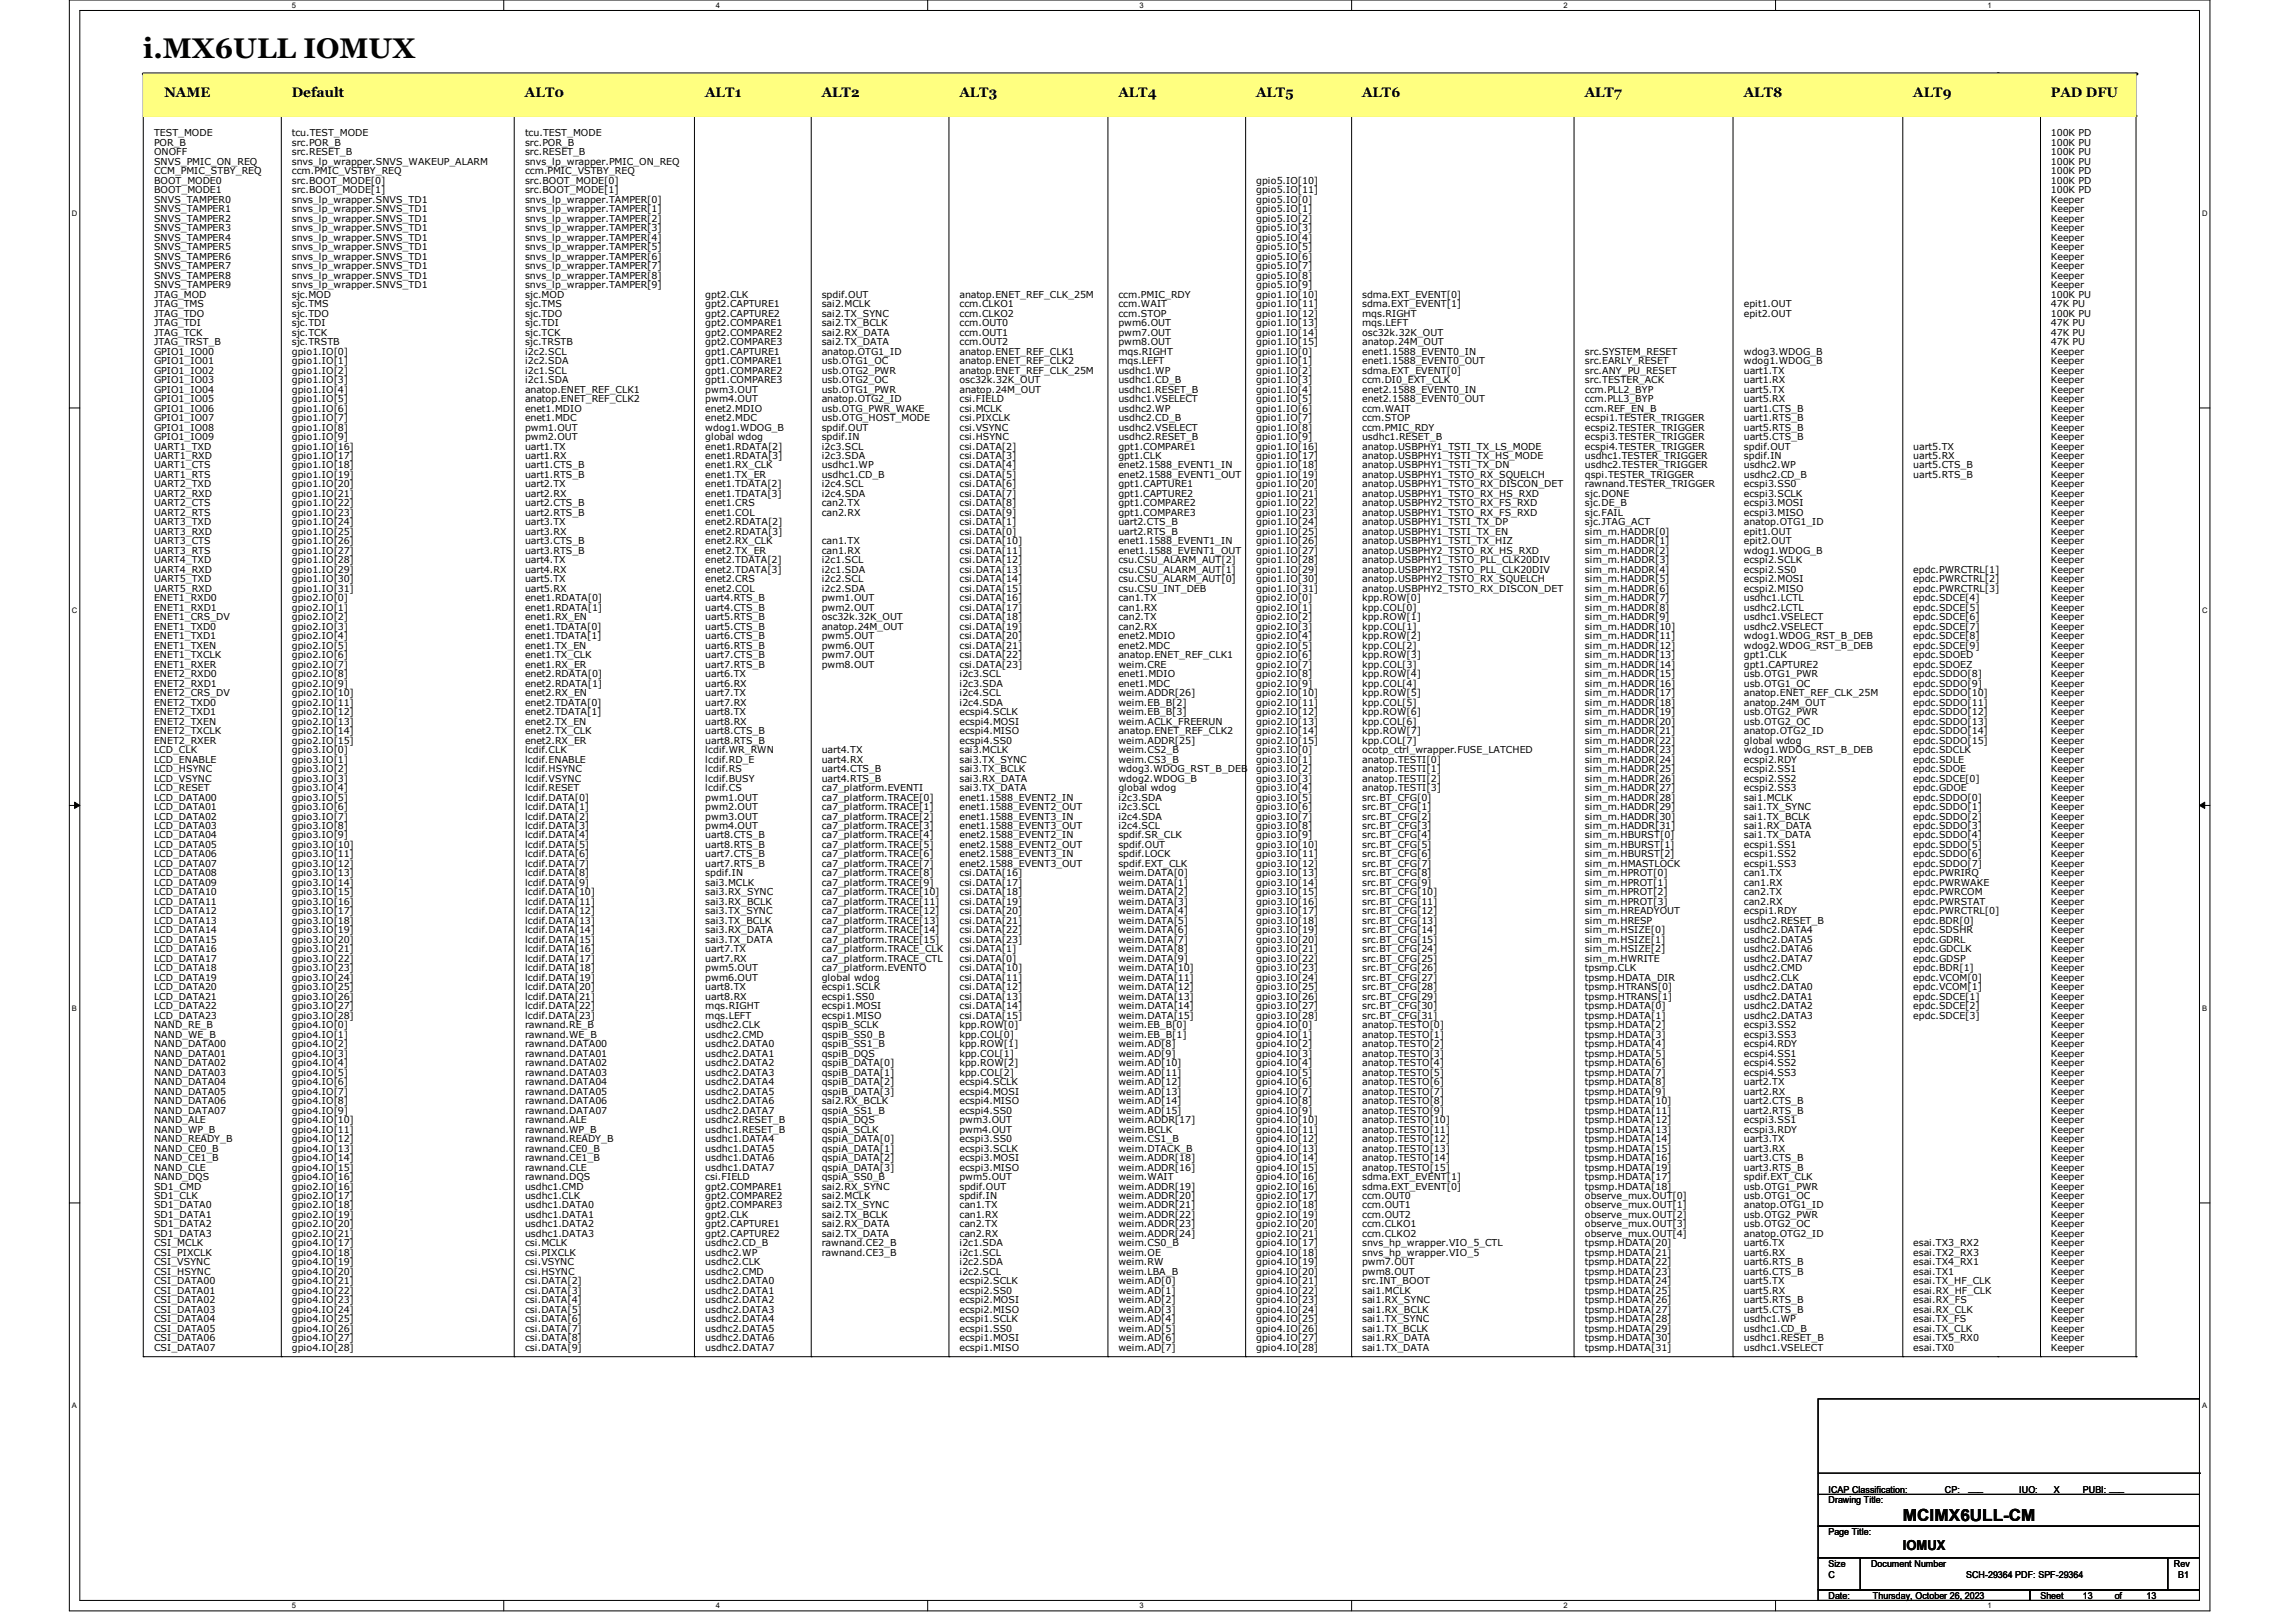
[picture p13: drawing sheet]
<svg xmlns="http://www.w3.org/2000/svg" width="297mm" height="210mm" viewBox="0 0 297 210" stroke-linecap="round" stroke-linejoin="round" font-family="sans-serif">
<defs><g id="words">
<text font-size="3.7" x="18.5" y="7.5">i.MX6ULL IOMUX</text>
<text font-size="2.2" x="246.3" y="196.8">MCIMX6ULL-CM</text>
<g font-size="1.8">
<text x="21.3" y="12.6">NAME</text>
<text x="37.8" y="12.6">Default</text>
<text x="67.9" y="12.6">ALT0</text>
<text x="91.3" y="12.6">ALT1</text>
<text x="106.3" y="12.6">ALT2</text>
<text x="124.2" y="12.6">ALT3</text>
<text x="144.7" y="12.6">ALT4</text>
<text x="162.6" y="12.6">ALT5</text>
<text x="176.3" y="12.6">ALT6</text>
<text x="205.1" y="12.6">ALT7</text>
<text x="225.7" y="12.6">ALT8</text>
<text x="247.6" y="12.6">ALT9</text>
<text x="265.4" y="12.6">PAD DFU</text>
<text x="246.3" y="200.5">IOMUX</text>
</g>
<g font-size="1.2">
<text x="19.9" y="17.7">TEST_MODE</text>
<text x="37.8" y="17.7">tcu.TEST_MODE</text>
<text x="67.9" y="17.7">tcu.TEST_MODE</text>
<text x="265.4" y="17.7">100K PD</text>
<text x="19.9" y="18.9">POR_B</text>
<text x="19.9" y="20.1">ONOFF</text>
<text x="19.9" y="21.3">SNVS_PMIC_ON_REQ</text>
<text x="19.9" y="22.6">CCM_PMIC_STBY_REQ</text>
<text x="19.9" y="23.8">BOOT_MODE0</text>
<text x="37.8" y="18.9">src.POR_B</text>
<text x="37.8" y="20.1">src.RESET_B</text>
<text x="37.8" y="21.3">snvs_lp_wrapper.SNVS_WAKEUP_ALARM</text>
<text x="37.8" y="22.6">ccm.PMIC_VSTBY_REQ</text>
<text x="37.8" y="23.8">src.BOOT_MODE[0]</text>
<text x="67.9" y="18.9">src.POR_B</text>
<text x="67.9" y="20.1">src.RESET_B</text>
<text x="67.9" y="21.3">snvs_lp_wrapper.PMIC_ON_REQ</text>
<text x="67.9" y="22.6">ccm.PMIC_VSTBY_REQ</text>
<text x="67.9" y="23.8">src.BOOT_MODE[0]</text>
<text x="162.6" y="23.8">gpio5.IO[10]</text>
<text x="265.4" y="18.9">100K PU</text>
<text x="265.4" y="20.1">100K PU</text>
<text x="265.4" y="21.3">100K PU</text>
<text x="265.4" y="22.6">100K PD</text>
<text x="265.4" y="23.8">100K PD</text>
<text x="19.9" y="25">BOOT_MODE1</text>
<text x="19.9" y="26.2">SNVS_TAMPER0</text>
<text x="19.9" y="27.5">SNVS_TAMPER1</text>
<text x="19.9" y="28.7">SNVS_TAMPER2</text>
<text x="19.9" y="29.9">SNVS_TAMPER3</text>
<text x="37.8" y="25">src.BOOT_MODE[1]</text>
<text x="37.8" y="26.2">snvs_lp_wrapper.SNVS_TD1</text>
<text x="37.8" y="27.5">snvs_lp_wrapper.SNVS_TD1</text>
<text x="37.8" y="28.7">snvs_lp_wrapper.SNVS_TD1</text>
<text x="37.8" y="29.9">snvs_lp_wrapper.SNVS_TD1</text>
<text x="67.9" y="25">src.BOOT_MODE[1]</text>
<text x="67.9" y="26.2">snvs_lp_wrapper.TAMPER[0]</text>
<text x="67.9" y="27.5">snvs_lp_wrapper.TAMPER[1]</text>
<text x="67.9" y="28.7">snvs_lp_wrapper.TAMPER[2]</text>
<text x="67.9" y="29.9">snvs_lp_wrapper.TAMPER[3]</text>
<text x="162.6" y="25">gpio5.IO[11]</text>
<text x="162.6" y="26.2">gpio5.IO[0]</text>
<text x="162.6" y="27.5">gpio5.IO[1]</text>
<text x="162.6" y="28.7">gpio5.IO[2]</text>
<text x="162.6" y="29.9">gpio5.IO[3]</text>
<text x="265.4" y="25">100K PD</text>
<text x="265.4" y="26.2">Keeper</text>
<text x="265.4" y="27.5">Keeper</text>
<text x="265.4" y="28.7">Keeper</text>
<text x="265.4" y="29.9">Keeper</text>
<text x="19.9" y="31.2">SNVS_TAMPER4</text>
<text x="19.9" y="32.4">SNVS_TAMPER5</text>
<text x="19.9" y="33.6">SNVS_TAMPER6</text>
<text x="19.9" y="34.8">SNVS_TAMPER7</text>
<text x="37.8" y="31.2">snvs_lp_wrapper.SNVS_TD1</text>
<text x="37.8" y="32.4">snvs_lp_wrapper.SNVS_TD1</text>
<text x="37.8" y="33.6">snvs_lp_wrapper.SNVS_TD1</text>
<text x="37.8" y="34.8">snvs_lp_wrapper.SNVS_TD1</text>
<text x="67.9" y="31.2">snvs_lp_wrapper.TAMPER[4]</text>
<text x="67.9" y="32.4">snvs_lp_wrapper.TAMPER[5]</text>
<text x="67.9" y="33.6">snvs_lp_wrapper.TAMPER[6]</text>
<text x="67.9" y="34.8">snvs_lp_wrapper.TAMPER[7]</text>
<text x="162.6" y="31.2">gpio5.IO[4]</text>
<text x="162.6" y="32.4">gpio5.IO[5]</text>
<text x="162.6" y="33.6">gpio5.IO[6]</text>
<text x="162.6" y="34.8">gpio5.IO[7]</text>
<text x="265.4" y="31.2">Keeper</text>
<text x="265.4" y="32.4">Keeper</text>
<text x="265.4" y="33.6">Keeper</text>
<text x="265.4" y="34.8">Keeper</text>
<text x="19.9" y="36.1">SNVS_TAMPER8</text>
<text x="19.9" y="37.3">SNVS_TAMPER9</text>
<text x="19.9" y="38.5">JTAG_MOD</text>
<text x="19.9" y="39.8">JTAG_TMS</text>
<text x="19.9" y="41">JTAG_TDO</text>
<text x="37.8" y="36.1">snvs_lp_wrapper.SNVS_TD1</text>
<text x="37.8" y="37.3">snvs_lp_wrapper.SNVS_TD1</text>
<text x="37.8" y="38.5">sjc.MOD</text>
<text x="37.8" y="39.8">sjc.TMS</text>
<text x="37.8" y="41">sjc.TDO</text>
<text x="67.9" y="36.1">snvs_lp_wrapper.TAMPER[8]</text>
<text x="67.9" y="37.3">snvs_lp_wrapper.TAMPER[9]</text>
<text x="67.9" y="38.5">sjc.MOD</text>
<text x="67.9" y="39.8">sjc.TMS</text>
<text x="67.9" y="41">sjc.TDO</text>
<text x="91.3" y="38.5">gpt2.CLK</text>
<text x="91.3" y="39.8">gpt2.CAPTURE1</text>
<text x="91.3" y="41">gpt2.CAPTURE2</text>
<text x="106.3" y="38.5">spdif.OUT</text>
<text x="106.3" y="39.8">sai2.MCLK</text>
<text x="106.3" y="41">sai2.TX_SYNC</text>
<text x="124.2" y="38.5">anatop.ENET_REF_CLK_25M</text>
<text x="124.2" y="39.8">ccm.CLKO1</text>
<text x="124.2" y="41">ccm.CLKO2</text>
<text x="144.7" y="38.5">ccm.PMIC_RDY</text>
<text x="144.7" y="39.8">ccm.WAIT</text>
<text x="144.7" y="41">ccm.STOP</text>
<text x="162.6" y="36.1">gpio5.IO[8]</text>
<text x="162.6" y="37.3">gpio5.IO[9]</text>
<text x="162.6" y="38.5">gpio1.IO[10]</text>
<text x="162.6" y="39.8">gpio1.IO[11]</text>
<text x="162.6" y="41">gpio1.IO[12]</text>
<text x="176.3" y="38.5">sdma.EXT_EVENT[0]</text>
<text x="176.3" y="39.8">sdma.EXT_EVENT[1]</text>
<text x="176.3" y="41">mqs.RIGHT</text>
<text x="225.7" y="39.8">epit1.OUT</text>
<text x="225.7" y="41">epit2.OUT</text>
<text x="265.4" y="36.1">Keeper</text>
<text x="265.4" y="37.3">Keeper</text>
<text x="265.4" y="38.5">100K PU</text>
<text x="265.4" y="39.8">47K PU</text>
<text x="265.4" y="41">100K PU</text>
<text x="19.9" y="42.2">JTAG_TDI</text>
<text x="19.9" y="43.4">JTAG_TCK</text>
<text x="19.9" y="44.7">JTAG_TRST_B</text>
<text x="19.9" y="45.9">GPIO1_IO00</text>
<text x="19.9" y="47.1">GPIO1_IO01</text>
<text x="37.8" y="42.2">sjc.TDI</text>
<text x="37.8" y="43.4">sjc.TCK</text>
<text x="37.8" y="44.7">sjc.TRSTB</text>
<text x="37.8" y="45.9">gpio1.IO[0]</text>
<text x="37.8" y="47.1">gpio1.IO[1]</text>
<text x="67.9" y="42.2">sjc.TDI</text>
<text x="67.9" y="43.4">sjc.TCK</text>
<text x="67.9" y="44.7">sjc.TRSTB</text>
<text x="67.9" y="45.9">i2c2.SCL</text>
<text x="67.9" y="47.1">i2c2.SDA</text>
<text x="91.3" y="42.2">gpt2.COMPARE1</text>
<text x="91.3" y="43.4">gpt2.COMPARE2</text>
<text x="91.3" y="44.7">gpt2.COMPARE3</text>
<text x="91.3" y="45.9">gpt1.CAPTURE1</text>
<text x="91.3" y="47.1">gpt1.COMPARE1</text>
<text x="106.3" y="42.2">sai2.TX_BCLK</text>
<text x="106.3" y="43.4">sai2.RX_DATA</text>
<text x="106.3" y="44.7">sai2.TX_DATA</text>
<text x="106.3" y="45.9">anatop.OTG1_ID</text>
<text x="106.3" y="47.1">usb.OTG1_OC</text>
<text x="124.2" y="42.2">ccm.OUT0</text>
<text x="124.2" y="43.4">ccm.OUT1</text>
<text x="124.2" y="44.7">ccm.OUT2</text>
<text x="124.2" y="45.9">anatop.ENET_REF_CLK1</text>
<text x="124.2" y="47.1">anatop.ENET_REF_CLK2</text>
<text x="144.7" y="42.2">pwm6.OUT</text>
<text x="144.7" y="43.4">pwm7.OUT</text>
<text x="144.7" y="44.7">pwm8.OUT</text>
<text x="144.7" y="45.9">mqs.RIGHT</text>
<text x="144.7" y="47.1">mqs.LEFT</text>
<text x="162.6" y="42.2">gpio1.IO[13]</text>
<text x="162.6" y="43.4">gpio1.IO[14]</text>
<text x="162.6" y="44.7">gpio1.IO[15]</text>
<text x="162.6" y="45.9">gpio1.IO[0]</text>
<text x="162.6" y="47.1">gpio1.IO[1]</text>
<text x="176.3" y="42.2">mqs.LEFT</text>
<text x="176.3" y="43.4">osc32k.32K_OUT</text>
<text x="176.3" y="44.7">anatop.24M_OUT</text>
<text x="176.3" y="45.9">enet1.1588_EVENT0_IN</text>
<text x="176.3" y="47.1">enet1.1588_EVENT0_OUT</text>
<text x="205.1" y="45.9">src.SYSTEM_RESET</text>
<text x="205.1" y="47.1">src.EARLY_RESET</text>
<text x="225.7" y="45.9">wdog3.WDOG_B</text>
<text x="225.7" y="47.1">wdog1.WDOG_B</text>
<text x="265.4" y="42.2">47K PU</text>
<text x="265.4" y="43.4">47K PU</text>
<text x="265.4" y="44.7">47K PU</text>
<text x="265.4" y="45.9">Keeper</text>
<text x="265.4" y="47.1">Keeper</text>
<text x="19.9" y="48.3">GPIO1_IO02</text>
<text x="19.9" y="49.6">GPIO1_IO03</text>
<text x="19.9" y="50.8">GPIO1_IO04</text>
<text x="19.9" y="52">GPIO1_IO05</text>
<text x="19.9" y="53.3">GPIO1_IO06</text>
<text x="37.8" y="48.3">gpio1.IO[2]</text>
<text x="37.8" y="49.6">gpio1.IO[3]</text>
<text x="37.8" y="50.8">gpio1.IO[4]</text>
<text x="37.8" y="52">gpio1.IO[5]</text>
<text x="37.8" y="53.3">gpio1.IO[6]</text>
<text x="67.9" y="48.3">i2c1.SCL</text>
<text x="67.9" y="49.6">i2c1.SDA</text>
<text x="67.9" y="50.8">anatop.ENET_REF_CLK1</text>
<text x="67.9" y="52">anatop.ENET_REF_CLK2</text>
<text x="67.9" y="53.3">enet1.MDIO</text>
<text x="91.3" y="48.3">gpt1.COMPARE2</text>
<text x="91.3" y="49.6">gpt1.COMPARE3</text>
<text x="91.3" y="50.8">pwm3.OUT</text>
<text x="91.3" y="52">pwm4.OUT</text>
<text x="91.3" y="53.3">enet2.MDIO</text>
<text x="106.3" y="48.3">usb.OTG2_PWR</text>
<text x="106.3" y="49.6">usb.OTG2_OC</text>
<text x="106.3" y="50.8">usb.OTG1_PWR</text>
<text x="106.3" y="52">anatop.OTG2_ID</text>
<text x="106.3" y="53.3">usb.OTG_PWR_WAKE</text>
<text x="124.2" y="48.3">anatop.ENET_REF_CLK_25M</text>
<text x="124.2" y="49.6">osc32k.32K_OUT</text>
<text x="124.2" y="50.8">anatop.24M_OUT</text>
<text x="124.2" y="52">csi.FIELD</text>
<text x="124.2" y="53.3">csi.MCLK</text>
<text x="144.7" y="48.3">usdhc1.WP</text>
<text x="144.7" y="49.6">usdhc1.CD_B</text>
<text x="144.7" y="50.8">usdhc1.RESET_B</text>
<text x="144.7" y="52">usdhc1.VSELECT</text>
<text x="144.7" y="53.3">usdhc2.WP</text>
<text x="162.6" y="48.3">gpio1.IO[2]</text>
<text x="162.6" y="49.6">gpio1.IO[3]</text>
<text x="162.6" y="50.8">gpio1.IO[4]</text>
<text x="162.6" y="52">gpio1.IO[5]</text>
<text x="162.6" y="53.3">gpio1.IO[6]</text>
<text x="176.3" y="48.3">sdma.EXT_EVENT[0]</text>
<text x="176.3" y="49.6">ccm.DI0_EXT_CLK</text>
<text x="176.3" y="50.8">enet2.1588_EVENT0_IN</text>
<text x="176.3" y="52">enet2.1588_EVENT0_OUT</text>
<text x="176.3" y="53.3">ccm.WAIT</text>
<text x="205.1" y="48.3">src.ANY_PU_RESET</text>
<text x="205.1" y="49.6">src.TESTER_ACK</text>
<text x="205.1" y="50.8">ccm.PLL2_BYP</text>
<text x="205.1" y="52">ccm.PLL3_BYP</text>
<text x="205.1" y="53.3">ccm.REF_EN_B</text>
<text x="225.7" y="48.3">uart1.TX</text>
<text x="225.7" y="49.6">uart1.RX</text>
<text x="225.7" y="50.8">uart5.TX</text>
<text x="225.7" y="52">uart5.RX</text>
<text x="225.7" y="53.3">uart1.CTS_B</text>
<text x="265.4" y="48.3">Keeper</text>
<text x="265.4" y="49.6">Keeper</text>
<text x="265.4" y="50.8">Keeper</text>
<text x="265.4" y="52">Keeper</text>
<text x="265.4" y="53.3">Keeper</text>
<text x="19.9" y="54.5">GPIO1_IO07</text>
<text x="19.9" y="55.7">GPIO1_IO08</text>
<text x="19.9" y="56.9">GPIO1_IO09</text>
<text x="19.9" y="58.2">UART1_TXD</text>
<text x="19.9" y="59.4">UART1_RXD</text>
<text x="37.8" y="54.5">gpio1.IO[7]</text>
<text x="37.8" y="55.7">gpio1.IO[8]</text>
<text x="37.8" y="56.9">gpio1.IO[9]</text>
<text x="37.8" y="58.2">gpio1.IO[16]</text>
<text x="37.8" y="59.4">gpio1.IO[17]</text>
<text x="67.9" y="54.5">enet1.MDC</text>
<text x="67.9" y="55.7">pwm1.OUT</text>
<text x="67.9" y="56.9">pwm2.OUT</text>
<text x="67.9" y="58.2">uart1.TX</text>
<text x="67.9" y="59.4">uart1.RX</text>
<text x="91.3" y="54.5">enet2.MDC</text>
<text x="91.3" y="55.7">wdog1.WDOG_B</text>
<text x="91.3" y="56.9">global wdog</text>
<text x="91.3" y="58.2">enet1.RDATA[2]</text>
<text x="91.3" y="59.4">enet1.RDATA[3]</text>
<text x="106.3" y="54.5">usb.OTG_HOST_MODE</text>
<text x="106.3" y="55.7">spdif.OUT</text>
<text x="106.3" y="56.9">spdif.IN</text>
<text x="106.3" y="58.2">i2c3.SCL</text>
<text x="106.3" y="59.4">i2c3.SDA</text>
<text x="124.2" y="54.5">csi.PIXCLK</text>
<text x="124.2" y="55.7">csi.VSYNC</text>
<text x="124.2" y="56.9">csi.HSYNC</text>
<text x="124.2" y="58.2">csi.DATA[2]</text>
<text x="124.2" y="59.4">csi.DATA[3]</text>
<text x="144.7" y="54.5">usdhc2.CD_B</text>
<text x="144.7" y="55.7">usdhc2.VSELECT</text>
<text x="144.7" y="56.9">usdhc2.RESET_B</text>
<text x="144.7" y="58.2">gpt1.COMPARE1</text>
<text x="144.7" y="59.4">gpt1.CLK</text>
<text x="162.6" y="54.5">gpio1.IO[7]</text>
<text x="162.6" y="55.7">gpio1.IO[8]</text>
<text x="162.6" y="56.9">gpio1.IO[9]</text>
<text x="162.6" y="58.2">gpio1.IO[16]</text>
<text x="162.6" y="59.4">gpio1.IO[17]</text>
<text x="176.3" y="54.5">ccm.STOP</text>
<text x="176.3" y="55.7">ccm.PMIC_RDY</text>
<text x="176.3" y="56.9">usdhc1.RESET_B</text>
<text x="176.3" y="58.2">anatop.USBPHY1_TSTI_TX_LS_MODE</text>
<text x="176.3" y="59.4">anatop.USBPHY1_TSTI_TX_HS_MODE</text>
<text x="205.1" y="54.5">ecspi1.TESTER_TRIGGER</text>
<text x="205.1" y="55.7">ecspi2.TESTER_TRIGGER</text>
<text x="205.1" y="56.9">ecspi3.TESTER_TRIGGER</text>
<text x="205.1" y="58.2">ecspi4.TESTER_TRIGGER</text>
<text x="205.1" y="59.4">usdhc1.TESTER_TRIGGER</text>
<text x="225.7" y="54.5">uart1.RTS_B</text>
<text x="225.7" y="55.7">uart5.RTS_B</text>
<text x="225.7" y="56.9">uart5.CTS_B</text>
<text x="225.7" y="58.2">spdif.OUT</text>
<text x="225.7" y="59.4">spdif.IN</text>
<text x="247.6" y="58.2">uart5.TX</text>
<text x="247.6" y="59.4">uart5.RX</text>
<text x="265.4" y="54.5">Keeper</text>
<text x="265.4" y="55.7">Keeper</text>
<text x="265.4" y="56.9">Keeper</text>
<text x="265.4" y="58.2">Keeper</text>
<text x="265.4" y="59.4">Keeper</text>
<text x="19.9" y="60.6">UART1_CTS</text>
<text x="19.9" y="61.8">UART1_RTS</text>
<text x="19.9" y="63.1">UART2_TXD</text>
<text x="19.9" y="64.3">UART2_RXD</text>
<text x="19.9" y="65.5">UART2_CTS</text>
<text x="37.8" y="60.6">gpio1.IO[18]</text>
<text x="37.8" y="61.8">gpio1.IO[19]</text>
<text x="37.8" y="63.1">gpio1.IO[20]</text>
<text x="37.8" y="64.3">gpio1.IO[21]</text>
<text x="37.8" y="65.5">gpio1.IO[22]</text>
<text x="67.9" y="60.6">uart1.CTS_B</text>
<text x="67.9" y="61.8">uart1.RTS_B</text>
<text x="67.9" y="63.1">uart2.TX</text>
<text x="67.9" y="64.3">uart2.RX</text>
<text x="67.9" y="65.5">uart2.CTS_B</text>
<text x="91.3" y="60.6">enet1.RX_CLK</text>
<text x="91.3" y="61.8">enet1.TX_ER</text>
<text x="91.3" y="63.1">enet1.TDATA[2]</text>
<text x="91.3" y="64.3">enet1.TDATA[3]</text>
<text x="91.3" y="65.5">enet1.CRS</text>
<text x="106.3" y="60.6">usdhc1.WP</text>
<text x="106.3" y="61.8">usdhc1.CD_B</text>
<text x="106.3" y="63.1">i2c4.SCL</text>
<text x="106.3" y="64.3">i2c4.SDA</text>
<text x="106.3" y="65.5">can2.TX</text>
<text x="124.2" y="60.6">csi.DATA[4]</text>
<text x="124.2" y="61.8">csi.DATA[5]</text>
<text x="124.2" y="63.1">csi.DATA[6]</text>
<text x="124.2" y="64.3">csi.DATA[7]</text>
<text x="124.2" y="65.5">csi.DATA[8]</text>
<text x="144.7" y="60.6">enet2.1588_EVENT1_IN</text>
<text x="144.7" y="61.8">enet2.1588_EVENT1_OUT</text>
<text x="144.7" y="63.1">gpt1.CAPTURE1</text>
<text x="144.7" y="64.3">gpt1.CAPTURE2</text>
<text x="144.7" y="65.5">gpt1.COMPARE2</text>
<text x="162.6" y="60.6">gpio1.IO[18]</text>
<text x="162.6" y="61.8">gpio1.IO[19]</text>
<text x="162.6" y="63.1">gpio1.IO[20]</text>
<text x="162.6" y="64.3">gpio1.IO[21]</text>
<text x="162.6" y="65.5">gpio1.IO[22]</text>
<text x="176.3" y="60.6">anatop.USBPHY1_TSTI_TX_DN</text>
<text x="176.3" y="61.8">anatop.USBPHY1_TSTO_RX_SQUELCH</text>
<text x="176.3" y="63.1">anatop.USBPHY1_TSTO_RX_DISCON_DET</text>
<text x="176.3" y="64.3">anatop.USBPHY1_TSTO_RX_HS_RXD</text>
<text x="176.3" y="65.5">anatop.USBPHY2_TSTO_RX_FS_RXD</text>
<text x="205.1" y="60.6">usdhc2.TESTER_TRIGGER</text>
<text x="205.1" y="61.8">qspi.TESTER_TRIGGER</text>
<text x="205.1" y="63.1">rawnand.TESTER_TRIGGER</text>
<text x="205.1" y="64.3">sjc.DONE</text>
<text x="205.1" y="65.5">sjc.DE_B</text>
<text x="225.7" y="60.6">usdhc2.WP</text>
<text x="225.7" y="61.8">usdhc2.CD_B</text>
<text x="225.7" y="63.1">ecspi3.SS0</text>
<text x="225.7" y="64.3">ecspi3.SCLK</text>
<text x="225.7" y="65.5">ecspi3.MOSI</text>
<text x="247.6" y="60.6">uart5.CTS_B</text>
<text x="247.6" y="61.8">uart5.RTS_B</text>
<text x="265.4" y="60.6">Keeper</text>
<text x="265.4" y="61.8">Keeper</text>
<text x="265.4" y="63.1">Keeper</text>
<text x="265.4" y="64.3">Keeper</text>
<text x="265.4" y="65.5">Keeper</text>
<text x="19.9" y="66.8">UART2_RTS</text>
<text x="19.9" y="68">UART3_TXD</text>
<text x="19.9" y="69.2">UART3_RXD</text>
<text x="19.9" y="70.4">UART3_CTS</text>
<text x="19.9" y="71.7">UART3_RTS</text>
<text x="37.8" y="66.8">gpio1.IO[23]</text>
<text x="37.8" y="68">gpio1.IO[24]</text>
<text x="37.8" y="69.2">gpio1.IO[25]</text>
<text x="37.8" y="70.4">gpio1.IO[26]</text>
<text x="37.8" y="71.7">gpio1.IO[27]</text>
<text x="67.9" y="66.8">uart2.RTS_B</text>
<text x="67.9" y="68">uart3.TX</text>
<text x="67.9" y="69.2">uart3.RX</text>
<text x="67.9" y="70.4">uart3.CTS_B</text>
<text x="67.9" y="71.7">uart3.RTS_B</text>
<text x="91.3" y="66.8">enet1.COL</text>
<text x="91.3" y="68">enet2.RDATA[2]</text>
<text x="91.3" y="69.2">enet2.RDATA[3]</text>
<text x="91.3" y="70.4">enet2.RX_CLK</text>
<text x="91.3" y="71.7">enet2.TX_ER</text>
<text x="106.3" y="66.8">can2.RX</text>
<text x="106.3" y="70.4">can1.TX</text>
<text x="106.3" y="71.7">can1.RX</text>
<text x="124.2" y="66.8">csi.DATA[9]</text>
<text x="124.2" y="68">csi.DATA[1]</text>
<text x="124.2" y="69.2">csi.DATA[0]</text>
<text x="124.2" y="70.4">csi.DATA[10]</text>
<text x="124.2" y="71.7">csi.DATA[11]</text>
<text x="144.7" y="66.8">gpt1.COMPARE3</text>
<text x="144.7" y="68">uart2.CTS_B</text>
<text x="144.7" y="69.2">uart2.RTS_B</text>
<text x="144.7" y="70.4">enet1.1588_EVENT1_IN</text>
<text x="144.7" y="71.7">enet1.1588_EVENT1_OUT</text>
<text x="162.6" y="66.8">gpio1.IO[23]</text>
<text x="162.6" y="68">gpio1.IO[24]</text>
<text x="162.6" y="69.2">gpio1.IO[25]</text>
<text x="162.6" y="70.4">gpio1.IO[26]</text>
<text x="162.6" y="71.7">gpio1.IO[27]</text>
<text x="176.3" y="66.8">anatop.USBPHY1_TSTO_RX_FS_RXD</text>
<text x="176.3" y="68">anatop.USBPHY1_TSTI_TX_DP</text>
<text x="176.3" y="69.2">anatop.USBPHY1_TSTI_TX_EN</text>
<text x="176.3" y="70.4">anatop.USBPHY1_TSTI_TX_HIZ</text>
<text x="176.3" y="71.7">anatop.USBPHY2_TSTO_RX_HS_RXD</text>
<text x="205.1" y="66.8">sjc.FAIL</text>
<text x="205.1" y="68">sjc.JTAG_ACT</text>
<text x="205.1" y="69.2">sim_m.HADDR[0]</text>
<text x="205.1" y="70.4">sim_m.HADDR[1]</text>
<text x="205.1" y="71.7">sim_m.HADDR[2]</text>
<text x="225.7" y="66.8">ecspi3.MISO</text>
<text x="225.7" y="68">anatop.OTG1_ID</text>
<text x="225.7" y="69.2">epit1.OUT</text>
<text x="225.7" y="70.4">epit2.OUT</text>
<text x="225.7" y="71.7">wdog1.WDOG_B</text>
<text x="265.4" y="66.8">Keeper</text>
<text x="265.4" y="68">Keeper</text>
<text x="265.4" y="69.2">Keeper</text>
<text x="265.4" y="70.4">Keeper</text>
<text x="265.4" y="71.7">Keeper</text>
<text x="19.9" y="72.9">UART4_TXD</text>
<text x="19.9" y="74.1">UART4_RXD</text>
<text x="19.9" y="75.4">UART5_TXD</text>
<text x="19.9" y="76.6">UART5_RXD</text>
<text x="19.9" y="77.8">ENET1_RXD0</text>
<text x="37.8" y="72.9">gpio1.IO[28]</text>
<text x="37.8" y="74.1">gpio1.IO[29]</text>
<text x="37.8" y="75.4">gpio1.IO[30]</text>
<text x="37.8" y="76.6">gpio1.IO[31]</text>
<text x="37.8" y="77.8">gpio2.IO[0]</text>
<text x="67.9" y="72.9">uart4.TX</text>
<text x="67.9" y="74.1">uart4.RX</text>
<text x="67.9" y="75.4">uart5.TX</text>
<text x="67.9" y="76.6">uart5.RX</text>
<text x="67.9" y="77.8">enet1.RDATA[0]</text>
<text x="91.3" y="72.9">enet2.TDATA[2]</text>
<text x="91.3" y="74.1">enet2.TDATA[3]</text>
<text x="91.3" y="75.4">enet2.CRS</text>
<text x="91.3" y="76.6">enet2.COL</text>
<text x="91.3" y="77.8">uart4.RTS_B</text>
<text x="106.3" y="72.9">i2c1.SCL</text>
<text x="106.3" y="74.1">i2c1.SDA</text>
<text x="106.3" y="75.4">i2c2.SCL</text>
<text x="106.3" y="76.6">i2c2.SDA</text>
<text x="106.3" y="77.8">pwm1.OUT</text>
<text x="124.2" y="72.9">csi.DATA[12]</text>
<text x="124.2" y="74.1">csi.DATA[13]</text>
<text x="124.2" y="75.4">csi.DATA[14]</text>
<text x="124.2" y="76.6">csi.DATA[15]</text>
<text x="124.2" y="77.8">csi.DATA[16]</text>
<text x="144.7" y="72.9">csu.CSU_ALARM_AUT[2]</text>
<text x="144.7" y="74.1">csu.CSU_ALARM_AUT[1]</text>
<text x="144.7" y="75.4">csu.CSU_ALARM_AUT[0]</text>
<text x="144.7" y="76.6">csu.CSU_INT_DEB</text>
<text x="144.7" y="77.8">can1.TX</text>
<text x="162.6" y="72.9">gpio1.IO[28]</text>
<text x="162.6" y="74.1">gpio1.IO[29]</text>
<text x="162.6" y="75.4">gpio1.IO[30]</text>
<text x="162.6" y="76.6">gpio1.IO[31]</text>
<text x="162.6" y="77.8">gpio2.IO[0]</text>
<text x="176.3" y="72.9">anatop.USBPHY1_TSTO_PLL_CLK20DIV</text>
<text x="176.3" y="74.1">anatop.USBPHY2_TSTO_PLL_CLK20DIV</text>
<text x="176.3" y="75.4">anatop.USBPHY2_TSTO_RX_SQUELCH</text>
<text x="176.3" y="76.6">anatop.USBPHY2_TSTO_RX_DISCON_DET</text>
<text x="176.3" y="77.8">kpp.ROW[0]</text>
<text x="205.1" y="72.9">sim_m.HADDR[3]</text>
<text x="205.1" y="74.1">sim_m.HADDR[4]</text>
<text x="205.1" y="75.4">sim_m.HADDR[5]</text>
<text x="205.1" y="76.6">sim_m.HADDR[6]</text>
<text x="205.1" y="77.8">sim_m.HADDR[7]</text>
<text x="225.7" y="72.9">ecspi2.SCLK</text>
<text x="225.7" y="74.1">ecspi2.SS0</text>
<text x="225.7" y="75.4">ecspi2.MOSI</text>
<text x="225.7" y="76.6">ecspi2.MISO</text>
<text x="225.7" y="77.8">usdhc1.LCTL</text>
<text x="247.6" y="74.1">epdc.PWRCTRL[1]</text>
<text x="247.6" y="75.4">epdc.PWRCTRL[2]</text>
<text x="247.6" y="76.6">epdc.PWRCTRL[3]</text>
<text x="247.6" y="77.8">epdc.SDCE[4]</text>
<text x="265.4" y="72.9">Keeper</text>
<text x="265.4" y="74.1">Keeper</text>
<text x="265.4" y="75.4">Keeper</text>
<text x="265.4" y="76.6">Keeper</text>
<text x="265.4" y="77.8">Keeper</text>
<text x="19.9" y="79">ENET1_RXD1</text>
<text x="19.9" y="80.3">ENET1_CRS_DV</text>
<text x="19.9" y="81.5">ENET1_TXD0</text>
<text x="19.9" y="82.7">ENET1_TXD1</text>
<text x="19.9" y="83.9">ENET1_TXEN</text>
<text x="37.8" y="79">gpio2.IO[1]</text>
<text x="37.8" y="80.3">gpio2.IO[2]</text>
<text x="37.8" y="81.5">gpio2.IO[3]</text>
<text x="37.8" y="82.7">gpio2.IO[4]</text>
<text x="37.8" y="83.9">gpio2.IO[5]</text>
<text x="67.9" y="79">enet1.RDATA[1]</text>
<text x="67.9" y="80.3">enet1.RX_EN</text>
<text x="67.9" y="81.5">enet1.TDATA[0]</text>
<text x="67.9" y="82.7">enet1.TDATA[1]</text>
<text x="67.9" y="83.9">enet1.TX_EN</text>
<text x="91.3" y="79">uart4.CTS_B</text>
<text x="91.3" y="80.3">uart5.RTS_B</text>
<text x="91.3" y="81.5">uart5.CTS_B</text>
<text x="91.3" y="82.7">uart6.CTS_B</text>
<text x="91.3" y="83.9">uart6.RTS_B</text>
<text x="106.3" y="79">pwm2.OUT</text>
<text x="106.3" y="80.3">osc32k.32K_OUT</text>
<text x="106.3" y="81.5">anatop.24M_OUT</text>
<text x="106.3" y="82.7">pwm5.OUT</text>
<text x="106.3" y="83.9">pwm6.OUT</text>
<text x="124.2" y="79">csi.DATA[17]</text>
<text x="124.2" y="80.3">csi.DATA[18]</text>
<text x="124.2" y="81.5">csi.DATA[19]</text>
<text x="124.2" y="82.7">csi.DATA[20]</text>
<text x="124.2" y="83.9">csi.DATA[21]</text>
<text x="144.7" y="79">can1.RX</text>
<text x="144.7" y="80.3">can2.TX</text>
<text x="144.7" y="81.5">can2.RX</text>
<text x="144.7" y="82.7">enet2.MDIO</text>
<text x="144.7" y="83.9">enet2.MDC</text>
<text x="162.6" y="79">gpio2.IO[1]</text>
<text x="162.6" y="80.3">gpio2.IO[2]</text>
<text x="162.6" y="81.5">gpio2.IO[3]</text>
<text x="162.6" y="82.7">gpio2.IO[4]</text>
<text x="162.6" y="83.9">gpio2.IO[5]</text>
<text x="176.3" y="79">kpp.COL[0]</text>
<text x="176.3" y="80.3">kpp.ROW[1]</text>
<text x="176.3" y="81.5">kpp.COL[1]</text>
<text x="176.3" y="82.7">kpp.ROW[2]</text>
<text x="176.3" y="83.9">kpp.COL[2]</text>
<text x="205.1" y="79">sim_m.HADDR[8]</text>
<text x="205.1" y="80.3">sim_m.HADDR[9]</text>
<text x="205.1" y="81.5">sim_m.HADDR[10]</text>
<text x="205.1" y="82.7">sim_m.HADDR[11]</text>
<text x="205.1" y="83.9">sim_m.HADDR[12]</text>
<text x="225.7" y="79">usdhc2.LCTL</text>
<text x="225.7" y="80.3">usdhc1.VSELECT</text>
<text x="225.7" y="81.5">usdhc2.VSELECT</text>
<text x="225.7" y="82.7">wdog1.WDOG_RST_B_DEB</text>
<text x="225.7" y="83.9">wdog2.WDOG_RST_B_DEB</text>
<text x="247.6" y="79">epdc.SDCE[5]</text>
<text x="247.6" y="80.3">epdc.SDCE[6]</text>
<text x="247.6" y="81.5">epdc.SDCE[7]</text>
<text x="247.6" y="82.7">epdc.SDCE[8]</text>
<text x="247.6" y="83.9">epdc.SDCE[9]</text>
<text x="265.4" y="79">Keeper</text>
<text x="265.4" y="80.3">Keeper</text>
<text x="265.4" y="81.5">Keeper</text>
<text x="265.4" y="82.7">Keeper</text>
<text x="265.4" y="83.9">Keeper</text>
<text x="19.9" y="85.2">ENET1_TXCLK</text>
<text x="19.9" y="86.4">ENET1_RXER</text>
<text x="19.9" y="87.6">ENET2_RXD0</text>
<text x="19.9" y="88.9">ENET2_RXD1</text>
<text x="37.8" y="85.2">gpio2.IO[6]</text>
<text x="37.8" y="86.4">gpio2.IO[7]</text>
<text x="37.8" y="87.6">gpio2.IO[8]</text>
<text x="37.8" y="88.9">gpio2.IO[9]</text>
<text x="67.9" y="85.2">enet1.TX_CLK</text>
<text x="67.9" y="86.4">enet1.RX_ER</text>
<text x="67.9" y="87.6">enet2.RDATA[0]</text>
<text x="67.9" y="88.9">enet2.RDATA[1]</text>
<text x="91.3" y="85.2">uart7.CTS_B</text>
<text x="91.3" y="86.4">uart7.RTS_B</text>
<text x="91.3" y="87.6">uart6.TX</text>
<text x="91.3" y="88.9">uart6.RX</text>
<text x="106.3" y="85.2">pwm7.OUT</text>
<text x="106.3" y="86.4">pwm8.OUT</text>
<text x="124.2" y="85.2">csi.DATA[22]</text>
<text x="124.2" y="86.4">csi.DATA[23]</text>
<text x="124.2" y="87.6">i2c3.SCL</text>
<text x="124.2" y="88.9">i2c3.SDA</text>
<text x="144.7" y="85.2">anatop.ENET_REF_CLK1</text>
<text x="144.7" y="86.4">weim.CRE</text>
<text x="144.7" y="87.6">enet1.MDIO</text>
<text x="144.7" y="88.9">enet1.MDC</text>
<text x="162.6" y="85.2">gpio2.IO[6]</text>
<text x="162.6" y="86.4">gpio2.IO[7]</text>
<text x="162.6" y="87.6">gpio2.IO[8]</text>
<text x="162.6" y="88.9">gpio2.IO[9]</text>
<text x="176.3" y="85.2">kpp.ROW[3]</text>
<text x="176.3" y="86.4">kpp.COL[3]</text>
<text x="176.3" y="87.6">kpp.ROW[4]</text>
<text x="176.3" y="88.9">kpp.COL[4]</text>
<text x="205.1" y="85.2">sim_m.HADDR[13]</text>
<text x="205.1" y="86.4">sim_m.HADDR[14]</text>
<text x="205.1" y="87.6">sim_m.HADDR[15]</text>
<text x="205.1" y="88.9">sim_m.HADDR[16]</text>
<text x="225.7" y="85.2">gpt1.CLK</text>
<text x="225.7" y="86.4">gpt1.CAPTURE2</text>
<text x="225.7" y="87.6">usb.OTG1_PWR</text>
<text x="225.7" y="88.9">usb.OTG1_OC</text>
<text x="247.6" y="85.2">epdc.SDOED</text>
<text x="247.6" y="86.4">epdc.SDOEZ</text>
<text x="247.6" y="87.6">epdc.SDDO[8]</text>
<text x="247.6" y="88.9">epdc.SDDO[9]</text>
<text x="265.4" y="85.2">Keeper</text>
<text x="265.4" y="86.4">Keeper</text>
<text x="265.4" y="87.6">Keeper</text>
<text x="265.4" y="88.9">Keeper</text>
<text x="19.9" y="90.1">ENET2_CRS_DV</text>
<text x="19.9" y="91.3">ENET2_TXD0</text>
<text x="19.9" y="92.5">ENET2_TXD1</text>
<text x="19.9" y="93.8">ENET2_TXEN</text>
<text x="19.9" y="95">ENET2_TXCLK</text>
<text x="37.8" y="90.1">gpio2.IO[10]</text>
<text x="37.8" y="91.3">gpio2.IO[11]</text>
<text x="37.8" y="92.5">gpio2.IO[12]</text>
<text x="37.8" y="93.8">gpio2.IO[13]</text>
<text x="37.8" y="95">gpio2.IO[14]</text>
<text x="67.9" y="90.1">enet2.RX_EN</text>
<text x="67.9" y="91.3">enet2.TDATA[0]</text>
<text x="67.9" y="92.5">enet2.TDATA[1]</text>
<text x="67.9" y="93.8">enet2.TX_EN</text>
<text x="67.9" y="95">enet2.TX_CLK</text>
<text x="91.3" y="90.1">uart7.TX</text>
<text x="91.3" y="91.3">uart7.RX</text>
<text x="91.3" y="92.5">uart8.TX</text>
<text x="91.3" y="93.8">uart8.RX</text>
<text x="91.3" y="95">uart8.CTS_B</text>
<text x="124.2" y="90.1">i2c4.SCL</text>
<text x="124.2" y="91.3">i2c4.SDA</text>
<text x="124.2" y="92.5">ecspi4.SCLK</text>
<text x="124.2" y="93.8">ecspi4.MOSI</text>
<text x="124.2" y="95">ecspi4.MISO</text>
<text x="144.7" y="90.1">weim.ADDR[26]</text>
<text x="144.7" y="91.3">weim.EB_B[2]</text>
<text x="144.7" y="92.5">weim.EB_B[3]</text>
<text x="144.7" y="93.8">weim.ACLK_FREERUN</text>
<text x="144.7" y="95">anatop.ENET_REF_CLK2</text>
<text x="162.6" y="90.1">gpio2.IO[10]</text>
<text x="162.6" y="91.3">gpio2.IO[11]</text>
<text x="162.6" y="92.5">gpio2.IO[12]</text>
<text x="162.6" y="93.8">gpio2.IO[13]</text>
<text x="162.6" y="95">gpio2.IO[14]</text>
<text x="176.3" y="90.1">kpp.ROW[5]</text>
<text x="176.3" y="91.3">kpp.COL[5]</text>
<text x="176.3" y="92.5">kpp.ROW[6]</text>
<text x="176.3" y="93.8">kpp.COL[6]</text>
<text x="176.3" y="95">kpp.ROW[7]</text>
<text x="205.1" y="90.1">sim_m.HADDR[17]</text>
<text x="205.1" y="91.3">sim_m.HADDR[18]</text>
<text x="205.1" y="92.5">sim_m.HADDR[19]</text>
<text x="205.1" y="93.8">sim_m.HADDR[20]</text>
<text x="205.1" y="95">sim_m.HADDR[21]</text>
<text x="225.7" y="90.1">anatop.ENET_REF_CLK_25M</text>
<text x="225.7" y="91.3">anatop.24M_OUT</text>
<text x="225.7" y="92.5">usb.OTG2_PWR</text>
<text x="225.7" y="93.8">usb.OTG2_OC</text>
<text x="225.7" y="95">anatop.OTG2_ID</text>
<text x="247.6" y="90.1">epdc.SDDO[10]</text>
<text x="247.6" y="91.3">epdc.SDDO[11]</text>
<text x="247.6" y="92.5">epdc.SDDO[12]</text>
<text x="247.6" y="93.8">epdc.SDDO[13]</text>
<text x="247.6" y="95">epdc.SDDO[14]</text>
<text x="265.4" y="90.1">Keeper</text>
<text x="265.4" y="91.3">Keeper</text>
<text x="265.4" y="92.5">Keeper</text>
<text x="265.4" y="93.8">Keeper</text>
<text x="265.4" y="95">Keeper</text>
<text x="19.9" y="96.2">ENET2_RXER</text>
<text x="19.9" y="97.5">LCD_CLK</text>
<text x="19.9" y="98.7">LCD_ENABLE</text>
<text x="19.9" y="99.9">LCD_HSYNC</text>
<text x="19.9" y="101.1">LCD_VSYNC</text>
<text x="37.8" y="96.2">gpio2.IO[15]</text>
<text x="37.8" y="97.5">gpio3.IO[0]</text>
<text x="37.8" y="98.7">gpio3.IO[1]</text>
<text x="37.8" y="99.9">gpio3.IO[2]</text>
<text x="37.8" y="101.1">gpio3.IO[3]</text>
<text x="67.9" y="96.2">enet2.RX_ER</text>
<text x="67.9" y="97.5">lcdif.CLK</text>
<text x="67.9" y="98.7">lcdif.ENABLE</text>
<text x="67.9" y="99.9">lcdif.HSYNC</text>
<text x="67.9" y="101.1">lcdif.VSYNC</text>
<text x="91.3" y="96.2">uart8.RTS_B</text>
<text x="91.3" y="97.5">lcdif.WR_RWN</text>
<text x="91.3" y="98.7">lcdif.RD_E</text>
<text x="91.3" y="99.9">lcdif.RS</text>
<text x="91.3" y="101.1">lcdif.BUSY</text>
<text x="106.3" y="97.5">uart4.TX</text>
<text x="106.3" y="98.7">uart4.RX</text>
<text x="106.3" y="99.9">uart4.CTS_B</text>
<text x="106.3" y="101.1">uart4.RTS_B</text>
<text x="124.2" y="96.2">ecspi4.SS0</text>
<text x="124.2" y="97.5">sai3.MCLK</text>
<text x="124.2" y="98.7">sai3.TX_SYNC</text>
<text x="124.2" y="99.9">sai3.TX_BCLK</text>
<text x="124.2" y="101.1">sai3.RX_DATA</text>
<text x="144.7" y="96.2">weim.ADDR[25]</text>
<text x="144.7" y="97.5">weim.CS2_B</text>
<text x="144.7" y="98.7">weim.CS3_B</text>
<text x="144.7" y="99.9">wdog3.WDOG_RST_B_DEB</text>
<text x="144.7" y="101.1">wdog2.WDOG_B</text>
<text x="162.6" y="96.2">gpio2.IO[15]</text>
<text x="162.6" y="97.5">gpio3.IO[0]</text>
<text x="162.6" y="98.7">gpio3.IO[1]</text>
<text x="162.6" y="99.9">gpio3.IO[2]</text>
<text x="162.6" y="101.1">gpio3.IO[3]</text>
<text x="176.3" y="96.2">kpp.COL[7]</text>
<text x="176.3" y="97.5">ocotp_ctrl_wrapper.FUSE_LATCHED</text>
<text x="176.3" y="98.7">anatop.TESTI[0]</text>
<text x="176.3" y="99.9">anatop.TESTI[1]</text>
<text x="176.3" y="101.1">anatop.TESTI[2]</text>
<text x="205.1" y="96.2">sim_m.HADDR[22]</text>
<text x="205.1" y="97.5">sim_m.HADDR[23]</text>
<text x="205.1" y="98.7">sim_m.HADDR[24]</text>
<text x="205.1" y="99.9">sim_m.HADDR[25]</text>
<text x="205.1" y="101.1">sim_m.HADDR[26]</text>
<text x="225.7" y="96.2">global wdog</text>
<text x="225.7" y="97.5">wdog1.WDOG_RST_B_DEB</text>
<text x="225.7" y="98.7">ecspi2.RDY</text>
<text x="225.7" y="99.9">ecspi2.SS1</text>
<text x="225.7" y="101.1">ecspi2.SS2</text>
<text x="247.6" y="96.2">epdc.SDDO[15]</text>
<text x="247.6" y="97.5">epdc.SDCLK</text>
<text x="247.6" y="98.7">epdc.SDLE</text>
<text x="247.6" y="99.9">epdc.SDOE</text>
<text x="247.6" y="101.1">epdc.SDCE[0]</text>
<text x="265.4" y="96.2">Keeper</text>
<text x="265.4" y="97.5">Keeper</text>
<text x="265.4" y="98.7">Keeper</text>
<text x="265.4" y="99.9">Keeper</text>
<text x="265.4" y="101.1">Keeper</text>
<text x="19.9" y="102.4">LCD_RESET</text>
<text x="19.9" y="103.6">LCD_DATA00</text>
<text x="19.9" y="104.8">LCD_DATA01</text>
<text x="19.9" y="106">LCD_DATA02</text>
<text x="19.9" y="107.3">LCD_DATA03</text>
<text x="37.8" y="102.4">gpio3.IO[4]</text>
<text x="37.8" y="103.6">gpio3.IO[5]</text>
<text x="37.8" y="104.8">gpio3.IO[6]</text>
<text x="37.8" y="106">gpio3.IO[7]</text>
<text x="37.8" y="107.3">gpio3.IO[8]</text>
<text x="67.9" y="102.4">lcdif.RESET</text>
<text x="67.9" y="103.6">lcdif.DATA[0]</text>
<text x="67.9" y="104.8">lcdif.DATA[1]</text>
<text x="67.9" y="106">lcdif.DATA[2]</text>
<text x="67.9" y="107.3">lcdif.DATA[3]</text>
<text x="91.3" y="102.4">lcdif.CS</text>
<text x="91.3" y="103.6">pwm1.OUT</text>
<text x="91.3" y="104.8">pwm2.OUT</text>
<text x="91.3" y="106">pwm3.OUT</text>
<text x="91.3" y="107.3">pwm4.OUT</text>
<text x="106.3" y="102.4">ca7_platform.EVENTI</text>
<text x="106.3" y="103.6">ca7_platform.TRACE[0]</text>
<text x="106.3" y="104.8">ca7_platform.TRACE[1]</text>
<text x="106.3" y="106">ca7_platform.TRACE[2]</text>
<text x="106.3" y="107.3">ca7_platform.TRACE[3]</text>
<text x="124.2" y="102.4">sai3.TX_DATA</text>
<text x="124.2" y="103.6">enet1.1588_EVENT2_IN</text>
<text x="124.2" y="104.8">enet1.1588_EVENT2_OUT</text>
<text x="124.2" y="106">enet1.1588_EVENT3_IN</text>
<text x="124.2" y="107.3">enet1.1588_EVENT3_OUT</text>
<text x="144.7" y="102.4">global wdog</text>
<text x="144.7" y="103.6">i2c3.SDA</text>
<text x="144.7" y="104.8">i2c3.SCL</text>
<text x="144.7" y="106">i2c4.SDA</text>
<text x="144.7" y="107.3">i2c4.SCL</text>
<text x="162.6" y="102.4">gpio3.IO[4]</text>
<text x="162.6" y="103.6">gpio3.IO[5]</text>
<text x="162.6" y="104.8">gpio3.IO[6]</text>
<text x="162.6" y="106">gpio3.IO[7]</text>
<text x="162.6" y="107.3">gpio3.IO[8]</text>
<text x="176.3" y="102.4">anatop.TESTI[3]</text>
<text x="176.3" y="103.6">src.BT_CFG[0]</text>
<text x="176.3" y="104.8">src.BT_CFG[1]</text>
<text x="176.3" y="106">src.BT_CFG[2]</text>
<text x="176.3" y="107.3">src.BT_CFG[3]</text>
<text x="205.1" y="102.4">sim_m.HADDR[27]</text>
<text x="205.1" y="103.6">sim_m.HADDR[28]</text>
<text x="205.1" y="104.8">sim_m.HADDR[29]</text>
<text x="205.1" y="106">sim_m.HADDR[30]</text>
<text x="205.1" y="107.3">sim_m.HADDR[31]</text>
<text x="225.7" y="102.4">ecspi2.SS3</text>
<text x="225.7" y="103.6">sai1.MCLK</text>
<text x="225.7" y="104.8">sai1.TX_SYNC</text>
<text x="225.7" y="106">sai1.TX_BCLK</text>
<text x="225.7" y="107.3">sai1.RX_DATA</text>
<text x="247.6" y="102.4">epdc.GDOE</text>
<text x="247.6" y="103.6">epdc.SDDO[0]</text>
<text x="247.6" y="104.8">epdc.SDDO[1]</text>
<text x="247.6" y="106">epdc.SDDO[2]</text>
<text x="247.6" y="107.3">epdc.SDDO[3]</text>
<text x="265.4" y="102.4">Keeper</text>
<text x="265.4" y="103.6">Keeper</text>
<text x="265.4" y="104.8">Keeper</text>
<text x="265.4" y="106">Keeper</text>
<text x="265.4" y="107.3">Keeper</text>
<text x="19.9" y="108.5">LCD_DATA04</text>
<text x="19.9" y="109.7">LCD_DATA05</text>
<text x="19.9" y="111">LCD_DATA06</text>
<text x="19.9" y="112.2">LCD_DATA07</text>
<text x="19.9" y="113.4">LCD_DATA08</text>
<text x="37.8" y="108.5">gpio3.IO[9]</text>
<text x="37.8" y="109.7">gpio3.IO[10]</text>
<text x="37.8" y="111">gpio3.IO[11]</text>
<text x="37.8" y="112.2">gpio3.IO[12]</text>
<text x="37.8" y="113.4">gpio3.IO[13]</text>
<text x="67.9" y="108.5">lcdif.DATA[4]</text>
<text x="67.9" y="109.7">lcdif.DATA[5]</text>
<text x="67.9" y="111">lcdif.DATA[6]</text>
<text x="67.9" y="112.2">lcdif.DATA[7]</text>
<text x="67.9" y="113.4">lcdif.DATA[8]</text>
<text x="91.3" y="108.5">uart8.CTS_B</text>
<text x="91.3" y="109.7">uart8.RTS_B</text>
<text x="91.3" y="111">uart7.CTS_B</text>
<text x="91.3" y="112.2">uart7.RTS_B</text>
<text x="91.3" y="113.4">spdif.IN</text>
<text x="106.3" y="108.5">ca7_platform.TRACE[4]</text>
<text x="106.3" y="109.7">ca7_platform.TRACE[5]</text>
<text x="106.3" y="111">ca7_platform.TRACE[6]</text>
<text x="106.3" y="112.2">ca7_platform.TRACE[7]</text>
<text x="106.3" y="113.4">ca7_platform.TRACE[8]</text>
<text x="124.2" y="108.5">enet2.1588_EVENT2_IN</text>
<text x="124.2" y="109.7">enet2.1588_EVENT2_OUT</text>
<text x="124.2" y="111">enet2.1588_EVENT3_IN</text>
<text x="124.2" y="112.2">enet2.1588_EVENT3_OUT</text>
<text x="124.2" y="113.4">csi.DATA[16]</text>
<text x="144.7" y="108.5">spdif.SR_CLK</text>
<text x="144.7" y="109.7">spdif.OUT</text>
<text x="144.7" y="111">spdif.LOCK</text>
<text x="144.7" y="112.2">spdif.EXT_CLK</text>
<text x="144.7" y="113.4">weim.DATA[0]</text>
<text x="162.6" y="108.5">gpio3.IO[9]</text>
<text x="162.6" y="109.7">gpio3.IO[10]</text>
<text x="162.6" y="111">gpio3.IO[11]</text>
<text x="162.6" y="112.2">gpio3.IO[12]</text>
<text x="162.6" y="113.4">gpio3.IO[13]</text>
<text x="176.3" y="108.5">src.BT_CFG[4]</text>
<text x="176.3" y="109.7">src.BT_CFG[5]</text>
<text x="176.3" y="111">src.BT_CFG[6]</text>
<text x="176.3" y="112.2">src.BT_CFG[7]</text>
<text x="176.3" y="113.4">src.BT_CFG[8]</text>
<text x="205.1" y="108.5">sim_m.HBURST[0]</text>
<text x="205.1" y="109.7">sim_m.HBURST[1]</text>
<text x="205.1" y="111">sim_m.HBURST[2]</text>
<text x="205.1" y="112.2">sim_m.HMASTLOCK</text>
<text x="205.1" y="113.4">sim_m.HPROT[0]</text>
<text x="225.7" y="108.5">sai1.TX_DATA</text>
<text x="225.7" y="109.7">ecspi1.SS1</text>
<text x="225.7" y="111">ecspi1.SS2</text>
<text x="225.7" y="112.2">ecspi1.SS3</text>
<text x="225.7" y="113.4">can1.TX</text>
<text x="247.6" y="108.5">epdc.SDDO[4]</text>
<text x="247.6" y="109.7">epdc.SDDO[5]</text>
<text x="247.6" y="111">epdc.SDDO[6]</text>
<text x="247.6" y="112.2">epdc.SDDO[7]</text>
<text x="247.6" y="113.4">epdc.PWRIRQ</text>
<text x="265.4" y="108.5">Keeper</text>
<text x="265.4" y="109.7">Keeper</text>
<text x="265.4" y="111">Keeper</text>
<text x="265.4" y="112.2">Keeper</text>
<text x="265.4" y="113.4">Keeper</text>
<text x="19.9" y="114.6">LCD_DATA09</text>
<text x="19.9" y="115.9">LCD_DATA10</text>
<text x="19.9" y="117.1">LCD_DATA11</text>
<text x="19.9" y="118.3">LCD_DATA12</text>
<text x="19.9" y="119.5">LCD_DATA13</text>
<text x="37.8" y="114.6">gpio3.IO[14]</text>
<text x="37.8" y="115.9">gpio3.IO[15]</text>
<text x="37.8" y="117.1">gpio3.IO[16]</text>
<text x="37.8" y="118.3">gpio3.IO[17]</text>
<text x="37.8" y="119.5">gpio3.IO[18]</text>
<text x="67.9" y="114.6">lcdif.DATA[9]</text>
<text x="67.9" y="115.9">lcdif.DATA[10]</text>
<text x="67.9" y="117.1">lcdif.DATA[11]</text>
<text x="67.9" y="118.3">lcdif.DATA[12]</text>
<text x="67.9" y="119.5">lcdif.DATA[13]</text>
<text x="91.3" y="114.6">sai3.MCLK</text>
<text x="91.3" y="115.9">sai3.RX_SYNC</text>
<text x="91.3" y="117.1">sai3.RX_BCLK</text>
<text x="91.3" y="118.3">sai3.TX_SYNC</text>
<text x="91.3" y="119.5">sai3.TX_BCLK</text>
<text x="106.3" y="114.6">ca7_platform.TRACE[9]</text>
<text x="106.3" y="115.9">ca7_platform.TRACE[10]</text>
<text x="106.3" y="117.1">ca7_platform.TRACE[11]</text>
<text x="106.3" y="118.3">ca7_platform.TRACE[12]</text>
<text x="106.3" y="119.5">ca7_platform.TRACE[13]</text>
<text x="124.2" y="114.6">csi.DATA[17]</text>
<text x="124.2" y="115.9">csi.DATA[18]</text>
<text x="124.2" y="117.1">csi.DATA[19]</text>
<text x="124.2" y="118.3">csi.DATA[20]</text>
<text x="124.2" y="119.5">csi.DATA[21]</text>
<text x="144.7" y="114.6">weim.DATA[1]</text>
<text x="144.7" y="115.9">weim.DATA[2]</text>
<text x="144.7" y="117.1">weim.DATA[3]</text>
<text x="144.7" y="118.3">weim.DATA[4]</text>
<text x="144.7" y="119.5">weim.DATA[5]</text>
<text x="162.6" y="114.6">gpio3.IO[14]</text>
<text x="162.6" y="115.9">gpio3.IO[15]</text>
<text x="162.6" y="117.1">gpio3.IO[16]</text>
<text x="162.6" y="118.3">gpio3.IO[17]</text>
<text x="162.6" y="119.5">gpio3.IO[18]</text>
<text x="176.3" y="114.6">src.BT_CFG[9]</text>
<text x="176.3" y="115.9">src.BT_CFG[10]</text>
<text x="176.3" y="117.1">src.BT_CFG[11]</text>
<text x="176.3" y="118.3">src.BT_CFG[12]</text>
<text x="176.3" y="119.5">src.BT_CFG[13]</text>
<text x="205.1" y="114.6">sim_m.HPROT[1]</text>
<text x="205.1" y="115.9">sim_m.HPROT[2]</text>
<text x="205.1" y="117.1">sim_m.HPROT[3]</text>
<text x="205.1" y="118.3">sim_m.HREADYOUT</text>
<text x="205.1" y="119.5">sim_m.HRESP</text>
<text x="225.7" y="114.6">can1.RX</text>
<text x="225.7" y="115.9">can2.TX</text>
<text x="225.7" y="117.1">can2.RX</text>
<text x="225.7" y="118.3">ecspi1.RDY</text>
<text x="225.7" y="119.5">usdhc2.RESET_B</text>
<text x="247.6" y="114.6">epdc.PWRWAKE</text>
<text x="247.6" y="115.9">epdc.PWRCOM</text>
<text x="247.6" y="117.1">epdc.PWRSTAT</text>
<text x="247.6" y="118.3">epdc.PWRCTRL[0]</text>
<text x="247.6" y="119.5">epdc.BDR[0]</text>
<text x="265.4" y="114.6">Keeper</text>
<text x="265.4" y="115.9">Keeper</text>
<text x="265.4" y="117.1">Keeper</text>
<text x="265.4" y="118.3">Keeper</text>
<text x="265.4" y="119.5">Keeper</text>
<text x="19.9" y="120.8">LCD_DATA14</text>
<text x="19.9" y="122">LCD_DATA15</text>
<text x="19.9" y="123.2">LCD_DATA16</text>
<text x="19.9" y="124.5">LCD_DATA17</text>
<text x="19.9" y="125.7">LCD_DATA18</text>
<text x="37.8" y="120.8">gpio3.IO[19]</text>
<text x="37.8" y="122">gpio3.IO[20]</text>
<text x="37.8" y="123.2">gpio3.IO[21]</text>
<text x="37.8" y="124.5">gpio3.IO[22]</text>
<text x="37.8" y="125.7">gpio3.IO[23]</text>
<text x="67.9" y="120.8">lcdif.DATA[14]</text>
<text x="67.9" y="122">lcdif.DATA[15]</text>
<text x="67.9" y="123.2">lcdif.DATA[16]</text>
<text x="67.9" y="124.5">lcdif.DATA[17]</text>
<text x="67.9" y="125.7">lcdif.DATA[18]</text>
<text x="91.3" y="120.8">sai3.RX_DATA</text>
<text x="91.3" y="122">sai3.TX_DATA</text>
<text x="91.3" y="123.2">uart7.TX</text>
<text x="91.3" y="124.5">uart7.RX</text>
<text x="91.3" y="125.7">pwm5.OUT</text>
<text x="106.3" y="120.8">ca7_platform.TRACE[14]</text>
<text x="106.3" y="122">ca7_platform.TRACE[15]</text>
<text x="106.3" y="123.2">ca7_platform.TRACE_CLK</text>
<text x="106.3" y="124.5">ca7_platform.TRACE_CTL</text>
<text x="106.3" y="125.7">ca7_platform.EVENTO</text>
<text x="124.2" y="120.8">csi.DATA[22]</text>
<text x="124.2" y="122">csi.DATA[23]</text>
<text x="124.2" y="123.2">csi.DATA[1]</text>
<text x="124.2" y="124.5">csi.DATA[0]</text>
<text x="124.2" y="125.7">csi.DATA[10]</text>
<text x="144.7" y="120.8">weim.DATA[6]</text>
<text x="144.7" y="122">weim.DATA[7]</text>
<text x="144.7" y="123.2">weim.DATA[8]</text>
<text x="144.7" y="124.5">weim.DATA[9]</text>
<text x="144.7" y="125.7">weim.DATA[10]</text>
<text x="162.6" y="120.8">gpio3.IO[19]</text>
<text x="162.6" y="122">gpio3.IO[20]</text>
<text x="162.6" y="123.2">gpio3.IO[21]</text>
<text x="162.6" y="124.5">gpio3.IO[22]</text>
<text x="162.6" y="125.7">gpio3.IO[23]</text>
<text x="176.3" y="120.8">src.BT_CFG[14]</text>
<text x="176.3" y="122">src.BT_CFG[15]</text>
<text x="176.3" y="123.2">src.BT_CFG[24]</text>
<text x="176.3" y="124.5">src.BT_CFG[25]</text>
<text x="176.3" y="125.7">src.BT_CFG[26]</text>
<text x="205.1" y="120.8">sim_m.HSIZE[0]</text>
<text x="205.1" y="122">sim_m.HSIZE[1]</text>
<text x="205.1" y="123.2">sim_m.HSIZE[2]</text>
<text x="205.1" y="124.5">sim_m.HWRITE</text>
<text x="205.1" y="125.7">tpsmp.CLK</text>
<text x="225.7" y="120.8">usdhc2.DATA4</text>
<text x="225.7" y="122">usdhc2.DATA5</text>
<text x="225.7" y="123.2">usdhc2.DATA6</text>
<text x="225.7" y="124.5">usdhc2.DATA7</text>
<text x="225.7" y="125.7">usdhc2.CMD</text>
<text x="247.6" y="120.8">epdc.SDSHR</text>
<text x="247.6" y="122">epdc.GDRL</text>
<text x="247.6" y="123.2">epdc.GDCLK</text>
<text x="247.6" y="124.5">epdc.GDSP</text>
<text x="247.6" y="125.7">epdc.BDR[1]</text>
<text x="265.4" y="120.8">Keeper</text>
<text x="265.4" y="122">Keeper</text>
<text x="265.4" y="123.2">Keeper</text>
<text x="265.4" y="124.5">Keeper</text>
<text x="265.4" y="125.7">Keeper</text>
<text x="19.9" y="126.9">LCD_DATA19</text>
<text x="19.9" y="128.1">LCD_DATA20</text>
<text x="19.9" y="129.4">LCD_DATA21</text>
<text x="19.9" y="130.6">LCD_DATA22</text>
<text x="19.9" y="131.8">LCD_DATA23</text>
<text x="37.8" y="126.9">gpio3.IO[24]</text>
<text x="37.8" y="128.1">gpio3.IO[25]</text>
<text x="37.8" y="129.4">gpio3.IO[26]</text>
<text x="37.8" y="130.6">gpio3.IO[27]</text>
<text x="37.8" y="131.8">gpio3.IO[28]</text>
<text x="67.9" y="126.9">lcdif.DATA[19]</text>
<text x="67.9" y="128.1">lcdif.DATA[20]</text>
<text x="67.9" y="129.4">lcdif.DATA[21]</text>
<text x="67.9" y="130.6">lcdif.DATA[22]</text>
<text x="67.9" y="131.8">lcdif.DATA[23]</text>
<text x="91.3" y="126.9">pwm6.OUT</text>
<text x="91.3" y="128.1">uart8.TX</text>
<text x="91.3" y="129.4">uart8.RX</text>
<text x="91.3" y="130.6">mqs.RIGHT</text>
<text x="91.3" y="131.8">mqs.LEFT</text>
<text x="106.3" y="126.9">global wdog</text>
<text x="106.3" y="128.1">ecspi1.SCLK</text>
<text x="106.3" y="129.4">ecspi1.SS0</text>
<text x="106.3" y="130.6">ecspi1.MOSI</text>
<text x="106.3" y="131.8">ecspi1.MISO</text>
<text x="124.2" y="126.9">csi.DATA[11]</text>
<text x="124.2" y="128.1">csi.DATA[12]</text>
<text x="124.2" y="129.4">csi.DATA[13]</text>
<text x="124.2" y="130.6">csi.DATA[14]</text>
<text x="124.2" y="131.8">csi.DATA[15]</text>
<text x="144.7" y="126.9">weim.DATA[11]</text>
<text x="144.7" y="128.1">weim.DATA[12]</text>
<text x="144.7" y="129.4">weim.DATA[13]</text>
<text x="144.7" y="130.6">weim.DATA[14]</text>
<text x="144.7" y="131.8">weim.DATA[15]</text>
<text x="162.6" y="126.9">gpio3.IO[24]</text>
<text x="162.6" y="128.1">gpio3.IO[25]</text>
<text x="162.6" y="129.4">gpio3.IO[26]</text>
<text x="162.6" y="130.6">gpio3.IO[27]</text>
<text x="162.6" y="131.8">gpio3.IO[28]</text>
<text x="176.3" y="126.9">src.BT_CFG[27]</text>
<text x="176.3" y="128.1">src.BT_CFG[28]</text>
<text x="176.3" y="129.4">src.BT_CFG[29]</text>
<text x="176.3" y="130.6">src.BT_CFG[30]</text>
<text x="176.3" y="131.8">src.BT_CFG[31]</text>
<text x="205.1" y="126.9">tpsmp.HDATA_DIR</text>
<text x="205.1" y="128.1">tpsmp.HTRANS[0]</text>
<text x="205.1" y="129.4">tpsmp.HTRANS[1]</text>
<text x="205.1" y="130.6">tpsmp.HDATA[0]</text>
<text x="205.1" y="131.8">tpsmp.HDATA[1]</text>
<text x="225.7" y="126.9">usdhc2.CLK</text>
<text x="225.7" y="128.1">usdhc2.DATA0</text>
<text x="225.7" y="129.4">usdhc2.DATA1</text>
<text x="225.7" y="130.6">usdhc2.DATA2</text>
<text x="225.7" y="131.8">usdhc2.DATA3</text>
<text x="247.6" y="126.9">epdc.VCOM[0]</text>
<text x="247.6" y="128.1">epdc.VCOM[1]</text>
<text x="247.6" y="129.4">epdc.SDCE[1]</text>
<text x="247.6" y="130.6">epdc.SDCE[2]</text>
<text x="247.6" y="131.8">epdc.SDCE[3]</text>
<text x="265.4" y="126.9">Keeper</text>
<text x="265.4" y="128.1">Keeper</text>
<text x="265.4" y="129.4">Keeper</text>
<text x="265.4" y="130.6">Keeper</text>
<text x="265.4" y="131.8">Keeper</text>
<text x="19.9" y="133.1">NAND_RE_B</text>
<text x="19.9" y="134.3">NAND_WE_B</text>
<text x="19.9" y="135.5">NAND_DATA00</text>
<text x="19.9" y="136.7">NAND_DATA01</text>
<text x="19.9" y="138">NAND_DATA02</text>
<text x="37.8" y="133.1">gpio4.IO[0]</text>
<text x="37.8" y="134.3">gpio4.IO[1]</text>
<text x="37.8" y="135.5">gpio4.IO[2]</text>
<text x="37.8" y="136.7">gpio4.IO[3]</text>
<text x="37.8" y="138">gpio4.IO[4]</text>
<text x="67.9" y="133.1">rawnand.RE_B</text>
<text x="67.9" y="134.3">rawnand.WE_B</text>
<text x="67.9" y="135.5">rawnand.DATA00</text>
<text x="67.9" y="136.7">rawnand.DATA01</text>
<text x="67.9" y="138">rawnand.DATA02</text>
<text x="91.3" y="133.1">usdhc2.CLK</text>
<text x="91.3" y="134.3">usdhc2.CMD</text>
<text x="91.3" y="135.5">usdhc2.DATA0</text>
<text x="91.3" y="136.7">usdhc2.DATA1</text>
<text x="91.3" y="138">usdhc2.DATA2</text>
<text x="106.3" y="133.1">qspiB_SCLK</text>
<text x="106.3" y="134.3">qspiB_SS0_B</text>
<text x="106.3" y="135.5">qspiB_SS1_B</text>
<text x="106.3" y="136.7">qspiB_DQS</text>
<text x="106.3" y="138">qspiB_DATA[0]</text>
<text x="124.2" y="133.1">kpp.ROW[0]</text>
<text x="124.2" y="134.3">kpp.COL[0]</text>
<text x="124.2" y="135.5">kpp.ROW[1]</text>
<text x="124.2" y="136.7">kpp.COL[1]</text>
<text x="124.2" y="138">kpp.ROW[2]</text>
<text x="144.7" y="133.1">weim.EB_B[0]</text>
<text x="144.7" y="134.3">weim.EB_B[1]</text>
<text x="144.7" y="135.5">weim.AD[8]</text>
<text x="144.7" y="136.7">weim.AD[9]</text>
<text x="144.7" y="138">weim.AD[10]</text>
<text x="162.6" y="133.1">gpio4.IO[0]</text>
<text x="162.6" y="134.3">gpio4.IO[1]</text>
<text x="162.6" y="135.5">gpio4.IO[2]</text>
<text x="162.6" y="136.7">gpio4.IO[3]</text>
<text x="162.6" y="138">gpio4.IO[4]</text>
<text x="176.3" y="133.1">anatop.TESTO[0]</text>
<text x="176.3" y="134.3">anatop.TESTO[1]</text>
<text x="176.3" y="135.5">anatop.TESTO[2]</text>
<text x="176.3" y="136.7">anatop.TESTO[3]</text>
<text x="176.3" y="138">anatop.TESTO[4]</text>
<text x="205.1" y="133.1">tpsmp.HDATA[2]</text>
<text x="205.1" y="134.3">tpsmp.HDATA[3]</text>
<text x="205.1" y="135.5">tpsmp.HDATA[4]</text>
<text x="205.1" y="136.7">tpsmp.HDATA[5]</text>
<text x="205.1" y="138">tpsmp.HDATA[6]</text>
<text x="225.7" y="133.1">ecspi3.SS2</text>
<text x="225.7" y="134.3">ecspi3.SS3</text>
<text x="225.7" y="135.5">ecspi4.RDY</text>
<text x="225.7" y="136.7">ecspi4.SS1</text>
<text x="225.7" y="138">ecspi4.SS2</text>
<text x="265.4" y="133.1">Keeper</text>
<text x="265.4" y="134.3">Keeper</text>
<text x="265.4" y="135.5">Keeper</text>
<text x="265.4" y="136.7">Keeper</text>
<text x="265.4" y="138">Keeper</text>
<text x="19.9" y="139.2">NAND_DATA03</text>
<text x="19.9" y="140.4">NAND_DATA04</text>
<text x="19.9" y="141.6">NAND_DATA05</text>
<text x="19.9" y="142.9">NAND_DATA06</text>
<text x="37.8" y="139.2">gpio4.IO[5]</text>
<text x="37.8" y="140.4">gpio4.IO[6]</text>
<text x="37.8" y="141.6">gpio4.IO[7]</text>
<text x="37.8" y="142.9">gpio4.IO[8]</text>
<text x="67.9" y="139.2">rawnand.DATA03</text>
<text x="67.9" y="140.4">rawnand.DATA04</text>
<text x="67.9" y="141.6">rawnand.DATA05</text>
<text x="67.9" y="142.9">rawnand.DATA06</text>
<text x="91.3" y="139.2">usdhc2.DATA3</text>
<text x="91.3" y="140.4">usdhc2.DATA4</text>
<text x="91.3" y="141.6">usdhc2.DATA5</text>
<text x="91.3" y="142.9">usdhc2.DATA6</text>
<text x="106.3" y="139.2">qspiB_DATA[1]</text>
<text x="106.3" y="140.4">qspiB_DATA[2]</text>
<text x="106.3" y="141.6">qspiB_DATA[3]</text>
<text x="106.3" y="142.9">sai2.RX_BCLK</text>
<text x="124.2" y="139.2">kpp.COL[2]</text>
<text x="124.2" y="140.4">ecspi4.SCLK</text>
<text x="124.2" y="141.6">ecspi4.MOSI</text>
<text x="124.2" y="142.9">ecspi4.MISO</text>
<text x="144.7" y="139.2">weim.AD[11]</text>
<text x="144.7" y="140.4">weim.AD[12]</text>
<text x="144.7" y="141.6">weim.AD[13]</text>
<text x="144.7" y="142.9">weim.AD[14]</text>
<text x="162.6" y="139.2">gpio4.IO[5]</text>
<text x="162.6" y="140.4">gpio4.IO[6]</text>
<text x="162.6" y="141.6">gpio4.IO[7]</text>
<text x="162.6" y="142.9">gpio4.IO[8]</text>
<text x="176.3" y="139.2">anatop.TESTO[5]</text>
<text x="176.3" y="140.4">anatop.TESTO[6]</text>
<text x="176.3" y="141.6">anatop.TESTO[7]</text>
<text x="176.3" y="142.9">anatop.TESTO[8]</text>
<text x="205.1" y="139.2">tpsmp.HDATA[7]</text>
<text x="205.1" y="140.4">tpsmp.HDATA[8]</text>
<text x="205.1" y="141.6">tpsmp.HDATA[9]</text>
<text x="205.1" y="142.9">tpsmp.HDATA[10]</text>
<text x="225.7" y="139.2">ecspi4.SS3</text>
<text x="225.7" y="140.4">uart2.TX</text>
<text x="225.7" y="141.6">uart2.RX</text>
<text x="225.7" y="142.9">uart2.CTS_B</text>
<text x="265.4" y="139.2">Keeper</text>
<text x="265.4" y="140.4">Keeper</text>
<text x="265.4" y="141.6">Keeper</text>
<text x="265.4" y="142.9">Keeper</text>
<text x="19.9" y="144.1">NAND_DATA07</text>
<text x="19.9" y="145.3">NAND_ALE</text>
<text x="19.9" y="146.6">NAND_WP_B</text>
<text x="19.9" y="147.8">NAND_READY_B</text>
<text x="19.9" y="149">NAND_CE0_B</text>
<text x="37.8" y="144.1">gpio4.IO[9]</text>
<text x="37.8" y="145.3">gpio4.IO[10]</text>
<text x="37.8" y="146.6">gpio4.IO[11]</text>
<text x="37.8" y="147.8">gpio4.IO[12]</text>
<text x="37.8" y="149">gpio4.IO[13]</text>
<text x="67.9" y="144.1">rawnand.DATA07</text>
<text x="67.9" y="145.3">rawnand.ALE</text>
<text x="67.9" y="146.6">rawnand.WP_B</text>
<text x="67.9" y="147.8">rawnand.READY_B</text>
<text x="67.9" y="149">rawnand.CE0_B</text>
<text x="91.3" y="144.1">usdhc2.DATA7</text>
<text x="91.3" y="145.3">usdhc2.RESET_B</text>
<text x="91.3" y="146.6">usdhc1.RESET_B</text>
<text x="91.3" y="147.8">usdhc1.DATA4</text>
<text x="91.3" y="149">usdhc1.DATA5</text>
<text x="106.3" y="144.1">qspiA_SS1_B</text>
<text x="106.3" y="145.3">qspiA_DQS</text>
<text x="106.3" y="146.6">qspiA_SCLK</text>
<text x="106.3" y="147.8">qspiA_DATA[0]</text>
<text x="106.3" y="149">qspiA_DATA[1]</text>
<text x="124.2" y="144.1">ecspi4.SS0</text>
<text x="124.2" y="145.3">pwm3.OUT</text>
<text x="124.2" y="146.6">pwm4.OUT</text>
<text x="124.2" y="147.8">ecspi3.SS0</text>
<text x="124.2" y="149">ecspi3.SCLK</text>
<text x="144.7" y="144.1">weim.AD[15]</text>
<text x="144.7" y="145.3">weim.ADDR[17]</text>
<text x="144.7" y="146.6">weim.BCLK</text>
<text x="144.7" y="147.8">weim.CS1_B</text>
<text x="144.7" y="149">weim.DTACK_B</text>
<text x="162.6" y="144.1">gpio4.IO[9]</text>
<text x="162.6" y="145.3">gpio4.IO[10]</text>
<text x="162.6" y="146.6">gpio4.IO[11]</text>
<text x="162.6" y="147.8">gpio4.IO[12]</text>
<text x="162.6" y="149">gpio4.IO[13]</text>
<text x="176.3" y="144.1">anatop.TESTO[9]</text>
<text x="176.3" y="145.3">anatop.TESTO[10]</text>
<text x="176.3" y="146.6">anatop.TESTO[11]</text>
<text x="176.3" y="147.8">anatop.TESTO[12]</text>
<text x="176.3" y="149">anatop.TESTO[13]</text>
<text x="205.1" y="144.1">tpsmp.HDATA[11]</text>
<text x="205.1" y="145.3">tpsmp.HDATA[12]</text>
<text x="205.1" y="146.6">tpsmp.HDATA[13]</text>
<text x="205.1" y="147.8">tpsmp.HDATA[14]</text>
<text x="205.1" y="149">tpsmp.HDATA[15]</text>
<text x="225.7" y="144.1">uart2.RTS_B</text>
<text x="225.7" y="145.3">ecspi3.SS1</text>
<text x="225.7" y="146.6">ecspi3.RDY</text>
<text x="225.7" y="147.8">uart3.TX</text>
<text x="225.7" y="149">uart3.RX</text>
<text x="265.4" y="144.1">Keeper</text>
<text x="265.4" y="145.3">Keeper</text>
<text x="265.4" y="146.6">Keeper</text>
<text x="265.4" y="147.8">Keeper</text>
<text x="265.4" y="149">Keeper</text>
<text x="19.9" y="150.2">NAND_CE1_B</text>
<text x="19.9" y="151.5">NAND_CLE</text>
<text x="19.9" y="152.7">NAND_DQS</text>
<text x="19.9" y="153.9">SD1_CMD</text>
<text x="19.9" y="155.2">SD1_CLK</text>
<text x="37.8" y="150.2">gpio4.IO[14]</text>
<text x="37.8" y="151.5">gpio4.IO[15]</text>
<text x="37.8" y="152.7">gpio4.IO[16]</text>
<text x="37.8" y="153.9">gpio2.IO[16]</text>
<text x="37.8" y="155.2">gpio2.IO[17]</text>
<text x="67.9" y="150.2">rawnand.CE1_B</text>
<text x="67.9" y="151.5">rawnand.CLE</text>
<text x="67.9" y="152.7">rawnand.DQS</text>
<text x="67.9" y="153.9">usdhc1.CMD</text>
<text x="67.9" y="155.2">usdhc1.CLK</text>
<text x="91.3" y="150.2">usdhc1.DATA6</text>
<text x="91.3" y="151.5">usdhc1.DATA7</text>
<text x="91.3" y="152.7">csi.FIELD</text>
<text x="91.3" y="153.9">gpt2.COMPARE1</text>
<text x="91.3" y="155.2">gpt2.COMPARE2</text>
<text x="106.3" y="150.2">qspiA_DATA[2]</text>
<text x="106.3" y="151.5">qspiA_DATA[3]</text>
<text x="106.3" y="152.7">qspiA_SS0_B</text>
<text x="106.3" y="153.9">sai2.RX_SYNC</text>
<text x="106.3" y="155.2">sai2.MCLK</text>
<text x="124.2" y="150.2">ecspi3.MOSI</text>
<text x="124.2" y="151.5">ecspi3.MISO</text>
<text x="124.2" y="152.7">pwm5.OUT</text>
<text x="124.2" y="153.9">spdif.OUT</text>
<text x="124.2" y="155.2">spdif.IN</text>
<text x="144.7" y="150.2">weim.ADDR[18]</text>
<text x="144.7" y="151.5">weim.ADDR[16]</text>
<text x="144.7" y="152.7">weim.WAIT</text>
<text x="144.7" y="153.9">weim.ADDR[19]</text>
<text x="144.7" y="155.2">weim.ADDR[20]</text>
<text x="162.6" y="150.2">gpio4.IO[14]</text>
<text x="162.6" y="151.5">gpio4.IO[15]</text>
<text x="162.6" y="152.7">gpio4.IO[16]</text>
<text x="162.6" y="153.9">gpio2.IO[16]</text>
<text x="162.6" y="155.2">gpio2.IO[17]</text>
<text x="176.3" y="150.2">anatop.TESTO[14]</text>
<text x="176.3" y="151.5">anatop.TESTO[15]</text>
<text x="176.3" y="152.7">sdma.EXT_EVENT[1]</text>
<text x="176.3" y="153.9">sdma.EXT_EVENT[0]</text>
<text x="176.3" y="155.2">ccm.OUT0</text>
<text x="205.1" y="150.2">tpsmp.HDATA[16]</text>
<text x="205.1" y="151.5">tpsmp.HDATA[19]</text>
<text x="205.1" y="152.7">tpsmp.HDATA[17]</text>
<text x="205.1" y="153.9">tpsmp.HDATA[18]</text>
<text x="205.1" y="155.2">observe_mux.OUT[0]</text>
<text x="225.7" y="150.2">uart3.CTS_B</text>
<text x="225.7" y="151.5">uart3.RTS_B</text>
<text x="225.7" y="152.7">spdif.EXT_CLK</text>
<text x="225.7" y="153.9">usb.OTG1_PWR</text>
<text x="225.7" y="155.2">usb.OTG1_OC</text>
<text x="265.4" y="150.2">Keeper</text>
<text x="265.4" y="151.5">Keeper</text>
<text x="265.4" y="152.7">Keeper</text>
<text x="265.4" y="153.9">Keeper</text>
<text x="265.4" y="155.2">Keeper</text>
<text x="19.9" y="156.4">SD1_DATA0</text>
<text x="19.9" y="157.6">SD1_DATA1</text>
<text x="19.9" y="158.8">SD1_DATA2</text>
<text x="19.9" y="160.1">SD1_DATA3</text>
<text x="19.9" y="161.3">CSI_MCLK</text>
<text x="37.8" y="156.4">gpio2.IO[18]</text>
<text x="37.8" y="157.6">gpio2.IO[19]</text>
<text x="37.8" y="158.8">gpio2.IO[20]</text>
<text x="37.8" y="160.1">gpio2.IO[21]</text>
<text x="37.8" y="161.3">gpio4.IO[17]</text>
<text x="67.9" y="156.4">usdhc1.DATA0</text>
<text x="67.9" y="157.6">usdhc1.DATA1</text>
<text x="67.9" y="158.8">usdhc1.DATA2</text>
<text x="67.9" y="160.1">usdhc1.DATA3</text>
<text x="67.9" y="161.3">csi.MCLK</text>
<text x="91.3" y="156.4">gpt2.COMPARE3</text>
<text x="91.3" y="157.6">gpt2.CLK</text>
<text x="91.3" y="158.8">gpt2.CAPTURE1</text>
<text x="91.3" y="160.1">gpt2.CAPTURE2</text>
<text x="91.3" y="161.3">usdhc2.CD_B</text>
<text x="106.3" y="156.4">sai2.TX_SYNC</text>
<text x="106.3" y="157.6">sai2.TX_BCLK</text>
<text x="106.3" y="158.8">sai2.RX_DATA</text>
<text x="106.3" y="160.1">sai2.TX_DATA</text>
<text x="106.3" y="161.3">rawnand.CE2_B</text>
<text x="124.2" y="156.4">can1.TX</text>
<text x="124.2" y="157.6">can1.RX</text>
<text x="124.2" y="158.8">can2.TX</text>
<text x="124.2" y="160.1">can2.RX</text>
<text x="124.2" y="161.3">i2c1.SDA</text>
<text x="144.7" y="156.4">weim.ADDR[21]</text>
<text x="144.7" y="157.6">weim.ADDR[22]</text>
<text x="144.7" y="158.8">weim.ADDR[23]</text>
<text x="144.7" y="160.1">weim.ADDR[24]</text>
<text x="144.7" y="161.3">weim.CS0_B</text>
<text x="162.6" y="156.4">gpio2.IO[18]</text>
<text x="162.6" y="157.6">gpio2.IO[19]</text>
<text x="162.6" y="158.8">gpio2.IO[20]</text>
<text x="162.6" y="160.1">gpio2.IO[21]</text>
<text x="162.6" y="161.3">gpio4.IO[17]</text>
<text x="176.3" y="156.4">ccm.OUT1</text>
<text x="176.3" y="157.6">ccm.OUT2</text>
<text x="176.3" y="158.8">ccm.CLKO1</text>
<text x="176.3" y="160.1">ccm.CLKO2</text>
<text x="176.3" y="161.3">snvs_hp_wrapper.VIO_5_CTL</text>
<text x="205.1" y="156.4">observe_mux.OUT[1]</text>
<text x="205.1" y="157.6">observe_mux.OUT[2]</text>
<text x="205.1" y="158.8">observe_mux.OUT[3]</text>
<text x="205.1" y="160.1">observe_mux.OUT[4]</text>
<text x="205.1" y="161.3">tpsmp.HDATA[20]</text>
<text x="225.7" y="156.4">anatop.OTG1_ID</text>
<text x="225.7" y="157.6">usb.OTG2_PWR</text>
<text x="225.7" y="158.8">usb.OTG2_OC</text>
<text x="225.7" y="160.1">anatop.OTG2_ID</text>
<text x="225.7" y="161.3">uart6.TX</text>
<text x="247.6" y="161.3">esai.TX3_RX2</text>
<text x="265.4" y="156.4">Keeper</text>
<text x="265.4" y="157.6">Keeper</text>
<text x="265.4" y="158.8">Keeper</text>
<text x="265.4" y="160.1">Keeper</text>
<text x="265.4" y="161.3">Keeper</text>
<text x="19.9" y="162.5">CSI_PIXCLK</text>
<text x="19.9" y="163.7">CSI_VSYNC</text>
<text x="19.9" y="165">CSI_HSYNC</text>
<text x="19.9" y="166.2">CSI_DATA00</text>
<text x="19.9" y="167.4">CSI_DATA01</text>
<text x="37.8" y="162.5">gpio4.IO[18]</text>
<text x="37.8" y="163.7">gpio4.IO[19]</text>
<text x="37.8" y="165">gpio4.IO[20]</text>
<text x="37.8" y="166.2">gpio4.IO[21]</text>
<text x="37.8" y="167.4">gpio4.IO[22]</text>
<text x="67.9" y="162.5">csi.PIXCLK</text>
<text x="67.9" y="163.7">csi.VSYNC</text>
<text x="67.9" y="165">csi.HSYNC</text>
<text x="67.9" y="166.2">csi.DATA[2]</text>
<text x="67.9" y="167.4">csi.DATA[3]</text>
<text x="91.3" y="162.5">usdhc2.WP</text>
<text x="91.3" y="163.7">usdhc2.CLK</text>
<text x="91.3" y="165">usdhc2.CMD</text>
<text x="91.3" y="166.2">usdhc2.DATA0</text>
<text x="91.3" y="167.4">usdhc2.DATA1</text>
<text x="106.3" y="162.5">rawnand.CE3_B</text>
<text x="124.2" y="162.5">i2c1.SCL</text>
<text x="124.2" y="163.7">i2c2.SDA</text>
<text x="124.2" y="165">i2c2.SCL</text>
<text x="124.2" y="166.2">ecspi2.SCLK</text>
<text x="124.2" y="167.4">ecspi2.SS0</text>
<text x="144.7" y="162.5">weim.OE</text>
<text x="144.7" y="163.7">weim.RW</text>
<text x="144.7" y="165">weim.LBA_B</text>
<text x="144.7" y="166.2">weim.AD[0]</text>
<text x="144.7" y="167.4">weim.AD[1]</text>
<text x="162.6" y="162.5">gpio4.IO[18]</text>
<text x="162.6" y="163.7">gpio4.IO[19]</text>
<text x="162.6" y="165">gpio4.IO[20]</text>
<text x="162.6" y="166.2">gpio4.IO[21]</text>
<text x="162.6" y="167.4">gpio4.IO[22]</text>
<text x="176.3" y="162.5">snvs_hp_wrapper.VIO_5</text>
<text x="176.3" y="163.7">pwm7.OUT</text>
<text x="176.3" y="165">pwm8.OUT</text>
<text x="176.3" y="166.2">src.INT_BOOT</text>
<text x="176.3" y="167.4">sai1.MCLK</text>
<text x="205.1" y="162.5">tpsmp.HDATA[21]</text>
<text x="205.1" y="163.7">tpsmp.HDATA[22]</text>
<text x="205.1" y="165">tpsmp.HDATA[23]</text>
<text x="205.1" y="166.2">tpsmp.HDATA[24]</text>
<text x="205.1" y="167.4">tpsmp.HDATA[25]</text>
<text x="225.7" y="162.5">uart6.RX</text>
<text x="225.7" y="163.7">uart6.RTS_B</text>
<text x="225.7" y="165">uart6.CTS_B</text>
<text x="225.7" y="166.2">uart5.TX</text>
<text x="225.7" y="167.4">uart5.RX</text>
<text x="247.6" y="162.5">esai.TX2_RX3</text>
<text x="247.6" y="163.7">esai.TX4_RX1</text>
<text x="247.6" y="165">esai.TX1</text>
<text x="247.6" y="166.2">esai.TX_HF_CLK</text>
<text x="247.6" y="167.4">esai.RX_HF_CLK</text>
<text x="265.4" y="162.5">Keeper</text>
<text x="265.4" y="163.7">Keeper</text>
<text x="265.4" y="165">Keeper</text>
<text x="265.4" y="166.2">Keeper</text>
<text x="265.4" y="167.4">Keeper</text>
<text x="19.9" y="168.7">CSI_DATA02</text>
<text x="19.9" y="169.9">CSI_DATA03</text>
<text x="19.9" y="171.1">CSI_DATA04</text>
<text x="19.9" y="172.3">CSI_DATA05</text>
<text x="19.9" y="173.6">CSI_DATA06</text>
<text x="37.8" y="168.7">gpio4.IO[23]</text>
<text x="37.8" y="169.9">gpio4.IO[24]</text>
<text x="37.8" y="171.1">gpio4.IO[25]</text>
<text x="37.8" y="172.3">gpio4.IO[26]</text>
<text x="37.8" y="173.6">gpio4.IO[27]</text>
<text x="67.9" y="168.7">csi.DATA[4]</text>
<text x="67.9" y="169.9">csi.DATA[5]</text>
<text x="67.9" y="171.1">csi.DATA[6]</text>
<text x="67.9" y="172.3">csi.DATA[7]</text>
<text x="67.9" y="173.6">csi.DATA[8]</text>
<text x="91.3" y="168.7">usdhc2.DATA2</text>
<text x="91.3" y="169.9">usdhc2.DATA3</text>
<text x="91.3" y="171.1">usdhc2.DATA4</text>
<text x="91.3" y="172.3">usdhc2.DATA5</text>
<text x="91.3" y="173.6">usdhc2.DATA6</text>
<text x="124.2" y="168.7">ecspi2.MOSI</text>
<text x="124.2" y="169.9">ecspi2.MISO</text>
<text x="124.2" y="171.1">ecspi1.SCLK</text>
<text x="124.2" y="172.3">ecspi1.SS0</text>
<text x="124.2" y="173.6">ecspi1.MOSI</text>
<text x="144.7" y="168.7">weim.AD[2]</text>
<text x="144.7" y="169.9">weim.AD[3]</text>
<text x="144.7" y="171.1">weim.AD[4]</text>
<text x="144.7" y="172.3">weim.AD[5]</text>
<text x="144.7" y="173.6">weim.AD[6]</text>
<text x="162.6" y="168.7">gpio4.IO[23]</text>
<text x="162.6" y="169.9">gpio4.IO[24]</text>
<text x="162.6" y="171.1">gpio4.IO[25]</text>
<text x="162.6" y="172.3">gpio4.IO[26]</text>
<text x="162.6" y="173.6">gpio4.IO[27]</text>
<text x="176.3" y="168.7">sai1.RX_SYNC</text>
<text x="176.3" y="169.9">sai1.RX_BCLK</text>
<text x="176.3" y="171.1">sai1.TX_SYNC</text>
<text x="176.3" y="172.3">sai1.TX_BCLK</text>
<text x="176.3" y="173.6">sai1.RX_DATA</text>
<text x="205.1" y="168.7">tpsmp.HDATA[26]</text>
<text x="205.1" y="169.9">tpsmp.HDATA[27]</text>
<text x="205.1" y="171.1">tpsmp.HDATA[28]</text>
<text x="205.1" y="172.3">tpsmp.HDATA[29]</text>
<text x="205.1" y="173.6">tpsmp.HDATA[30]</text>
<text x="225.7" y="168.7">uart5.RTS_B</text>
<text x="225.7" y="169.9">uart5.CTS_B</text>
<text x="225.7" y="171.1">usdhc1.WP</text>
<text x="225.7" y="172.3">usdhc1.CD_B</text>
<text x="225.7" y="173.6">usdhc1.RESET_B</text>
<text x="247.6" y="168.7">esai.RX_FS</text>
<text x="247.6" y="169.9">esai.RX_CLK</text>
<text x="247.6" y="171.1">esai.TX_FS</text>
<text x="247.6" y="172.3">esai.TX_CLK</text>
<text x="247.6" y="173.6">esai.TX5_RX0</text>
<text x="265.4" y="168.7">Keeper</text>
<text x="265.4" y="169.9">Keeper</text>
<text x="265.4" y="171.1">Keeper</text>
<text x="265.4" y="172.3">Keeper</text>
<text x="265.4" y="173.6">Keeper</text>
<text x="19.9" y="174.8">CSI_DATA07</text>
<text x="37.8" y="174.8">gpio4.IO[28]</text>
<text x="67.9" y="174.8">csi.DATA[9]</text>
<text x="91.3" y="174.8">usdhc2.DATA7</text>
<text x="124.2" y="174.8">ecspi1.MISO</text>
<text x="144.7" y="174.8">weim.AD[7]</text>
<text x="162.6" y="174.8">gpio4.IO[28]</text>
<text x="176.3" y="174.8">sai1.TX_DATA</text>
<text x="205.1" y="174.8">tpsmp.HDATA[31]</text>
<text x="225.7" y="174.8">usdhc1.VSELECT</text>
<text x="247.6" y="174.8">esai.TX0</text>
<text x="265.4" y="174.8">Keeper</text>
<text x="236.6" y="194.5">Drawing Title:</text>
<text x="236.6" y="193.2">ICAP Classification:</text>
<text x="251.7" y="193.2">CP:</text>
<text x="254.8" y="193">___</text>
<text x="261.3" y="193.2">IUO:</text>
<text x="265.2" y="193.2">_X_</text>
<text x="269.6" y="193.2">PUBI: ___</text>
<text x="236.6" y="202.7">Size</text>
<text x="236.6" y="198.6">Page Title:</text>
<text x="242.1" y="202.7">Document Number</text>
<text x="281.3" y="202.7">Rev</text>
<text x="236.6" y="206.9">Date:</text>
<text x="236.6" y="204.1">C</text>
<text x="242.4" y="206.9">Thursday, October 26, 2023</text>
<text x="254.5" y="204.1">SCH-29364 PDF: SPF-29364</text>
<text x="264.1" y="206.9">Sheet</text>
<text x="269.6" y="206.9">13</text>
<text x="273.7" y="206.9">of</text>
<text x="277.8" y="206.9">13</text>
<text x="281.9" y="204.1">B1</text>
</g>
<g font-size="1">
<text x="37.8" y="1">5</text>
<text x="92.6" y="1">4</text>
<text x="147.5" y="1">3</text>
<text x="202.4" y="1">2</text>
<text x="257.2" y="1">1</text>
<text x="9.3" y="27.9">D</text>
<text x="285" y="27.9">D</text>
<text x="9.3" y="79.4">C</text>
<text x="285" y="79.4">C</text>
<text x="9.3" y="130.8">B</text>
<text x="285" y="130.8">B</text>
<text x="9.3" y="182.2">A</text>
<text x="285" y="182.2">A</text>
<text x="37.8" y="208.1">5</text>
<text x="92.6" y="208.1">4</text>
<text x="147.5" y="208.1">3</text>
<text x="202.4" y="208.1">2</text>
<text x="257.2" y="208.1">1</text>
</g>
</g></defs>
<path d="M9 0h277v208.4h-277zM10.3 1.4h274.3v205.7h-274.3z" fill="none" stroke="#000" stroke-width=".13"/>
<g fill="#fff">
<path d="M37.8 .1h.5v1.1h-.5z"/>
<path d="M37.8 207.2h.5v1.1h-.5z"/>
</g>
<path d="M65.2 0v1.4M65.2 207.1v1.3" fill="none" stroke="#000" stroke-width=".13"/>
<g fill="#fff">
<path d="M92.6 .1h.6v1.1h-.6z"/>
<path d="M92.6 207.2h.6v1.1h-.6z"/>
</g>
<path d="M120.1 0v1.4M120.1 207.1v1.3" fill="none" stroke="#000" stroke-width=".13"/>
<g fill="#fff">
<path d="M147.5 .1h.5v1.1h-.5z"/>
<path d="M147.5 207.2h.5v1.1h-.5z"/>
</g>
<path d="M174.9 0v1.4M174.9 207.1v1.3" fill="none" stroke="#000" stroke-width=".13"/>
<g fill="#fff">
<path d="M202.4 .1h.5v1.1h-.5z"/>
<path d="M202.4 207.2h.5v1.1h-.5z"/>
</g>
<path d="M229.8 0v1.4M229.8 207.1v1.3" fill="none" stroke="#000" stroke-width=".13"/>
<g fill="#fff">
<path d="M257.2 .1h.6v1.1h-.6z"/>
<path d="M257.2 207.2h.6v1.1h-.6z"/>
<path d="M9.3 27.1h.7v1.1h-.7z"/>
<path d="M285 27.1h.7v1.1h-.7z"/>
<path d="M9.3 78.5h.7v1.1h-.7z"/>
<path d="M285 78.5h.7v1.1h-.7z"/>
</g>
<path d="M9 52.8h1.3M284.6 52.8h1.4" fill="none" stroke="#000" stroke-width=".13"/>
<g fill="#fff">
<path d="M9.3 129.9h.6v1.1h-.6z"/>
<path d="M285 129.9h.6v1.1h-.6z"/>
</g>
<path d="M9 104.2h1.3M284.6 104.2h1.4" fill="none" stroke="#000" stroke-width=".13"/>
<path d="M9.7 103.8l.6 .4-.6 .4zM284.6 104.2l.7-.4v.8z" fill="#000" stroke="#000" stroke-width=".13"/>
<g fill="#fff">
<path d="M9.3 181.4h.6v1.1h-.6z"/>
<path d="M285 181.4h.6v1.1h-.6z"/>
</g>
<g fill="none" stroke="#000" stroke-width=".13">
<path d="M18.5 14.9h257.9M18.5 15.1h257.9M18.5 9.6v166M36.4 9.6v166M66.5 9.6v166M89.9 9.6v166M105 9.6v166M122.8 9.6v166M143.4 9.6v166M161.2 9.6v166M174.9 9.6v166M203.7 9.6v166"/>
<path d="M224.3 9.6v166M246.3 9.6v166M258.6 14.9h.1M258.6 15.1h.1M264.1 9.6v166M276.4 14.9h.1M276.4 15.1h.1M276.4 9.6v166M9 155.7h1.3M284.6 155.7h1.4M18.5 175.6h.1M18.5 175.6h257.9"/>
<path d="M36.4 175.6h.1M66.5 175.6h.1M89.9 175.6h.1M105 175.6h.1M122.8 175.6h.1M143.4 175.6h.1M161.2 175.6h.1M174.9 175.6h.1M203.7 175.6h.1M224.3 175.6h.1M246.3 175.6h.1M258.6 175.6h.1"/>
<path d="M264.1 175.6h.1M276.4 175.6h.1M235.3 193.4h49.3v4.1h-49.3zM235.3 197.5h49.3v4.1h-49.3zM235.3 181h49.3v12.4h-49.3zM235.3 190.6h49.3M284.6 190.6h.1M235.3 201.6h5.4v4.1h-5.4zM235.3 205.7h27.4v1.4h-27.4zM240.7 201.6h39.8v4.1h-39.8zM262.7 205.7h21.9v1.4h-21.9zM280.5 201.6h4.1v4.1h-4.1z"/>
</g>
<path d="M18.5 9.6h257.9" fill="none" stroke="#000" stroke-width=".38"/>
<g fill="#000">
<circle cx="258.6" cy="9.6" r=".19"/>
<circle cx="276.4" cy="9.6" r=".19"/>
</g>
<path d="M18.5 9.6h257.9v5.5h-257.9z" fill-rule="evenodd" fill="#ffff80" stroke="#ffff80" stroke-width=".13"/>
<use href="#words"/>
</svg>
